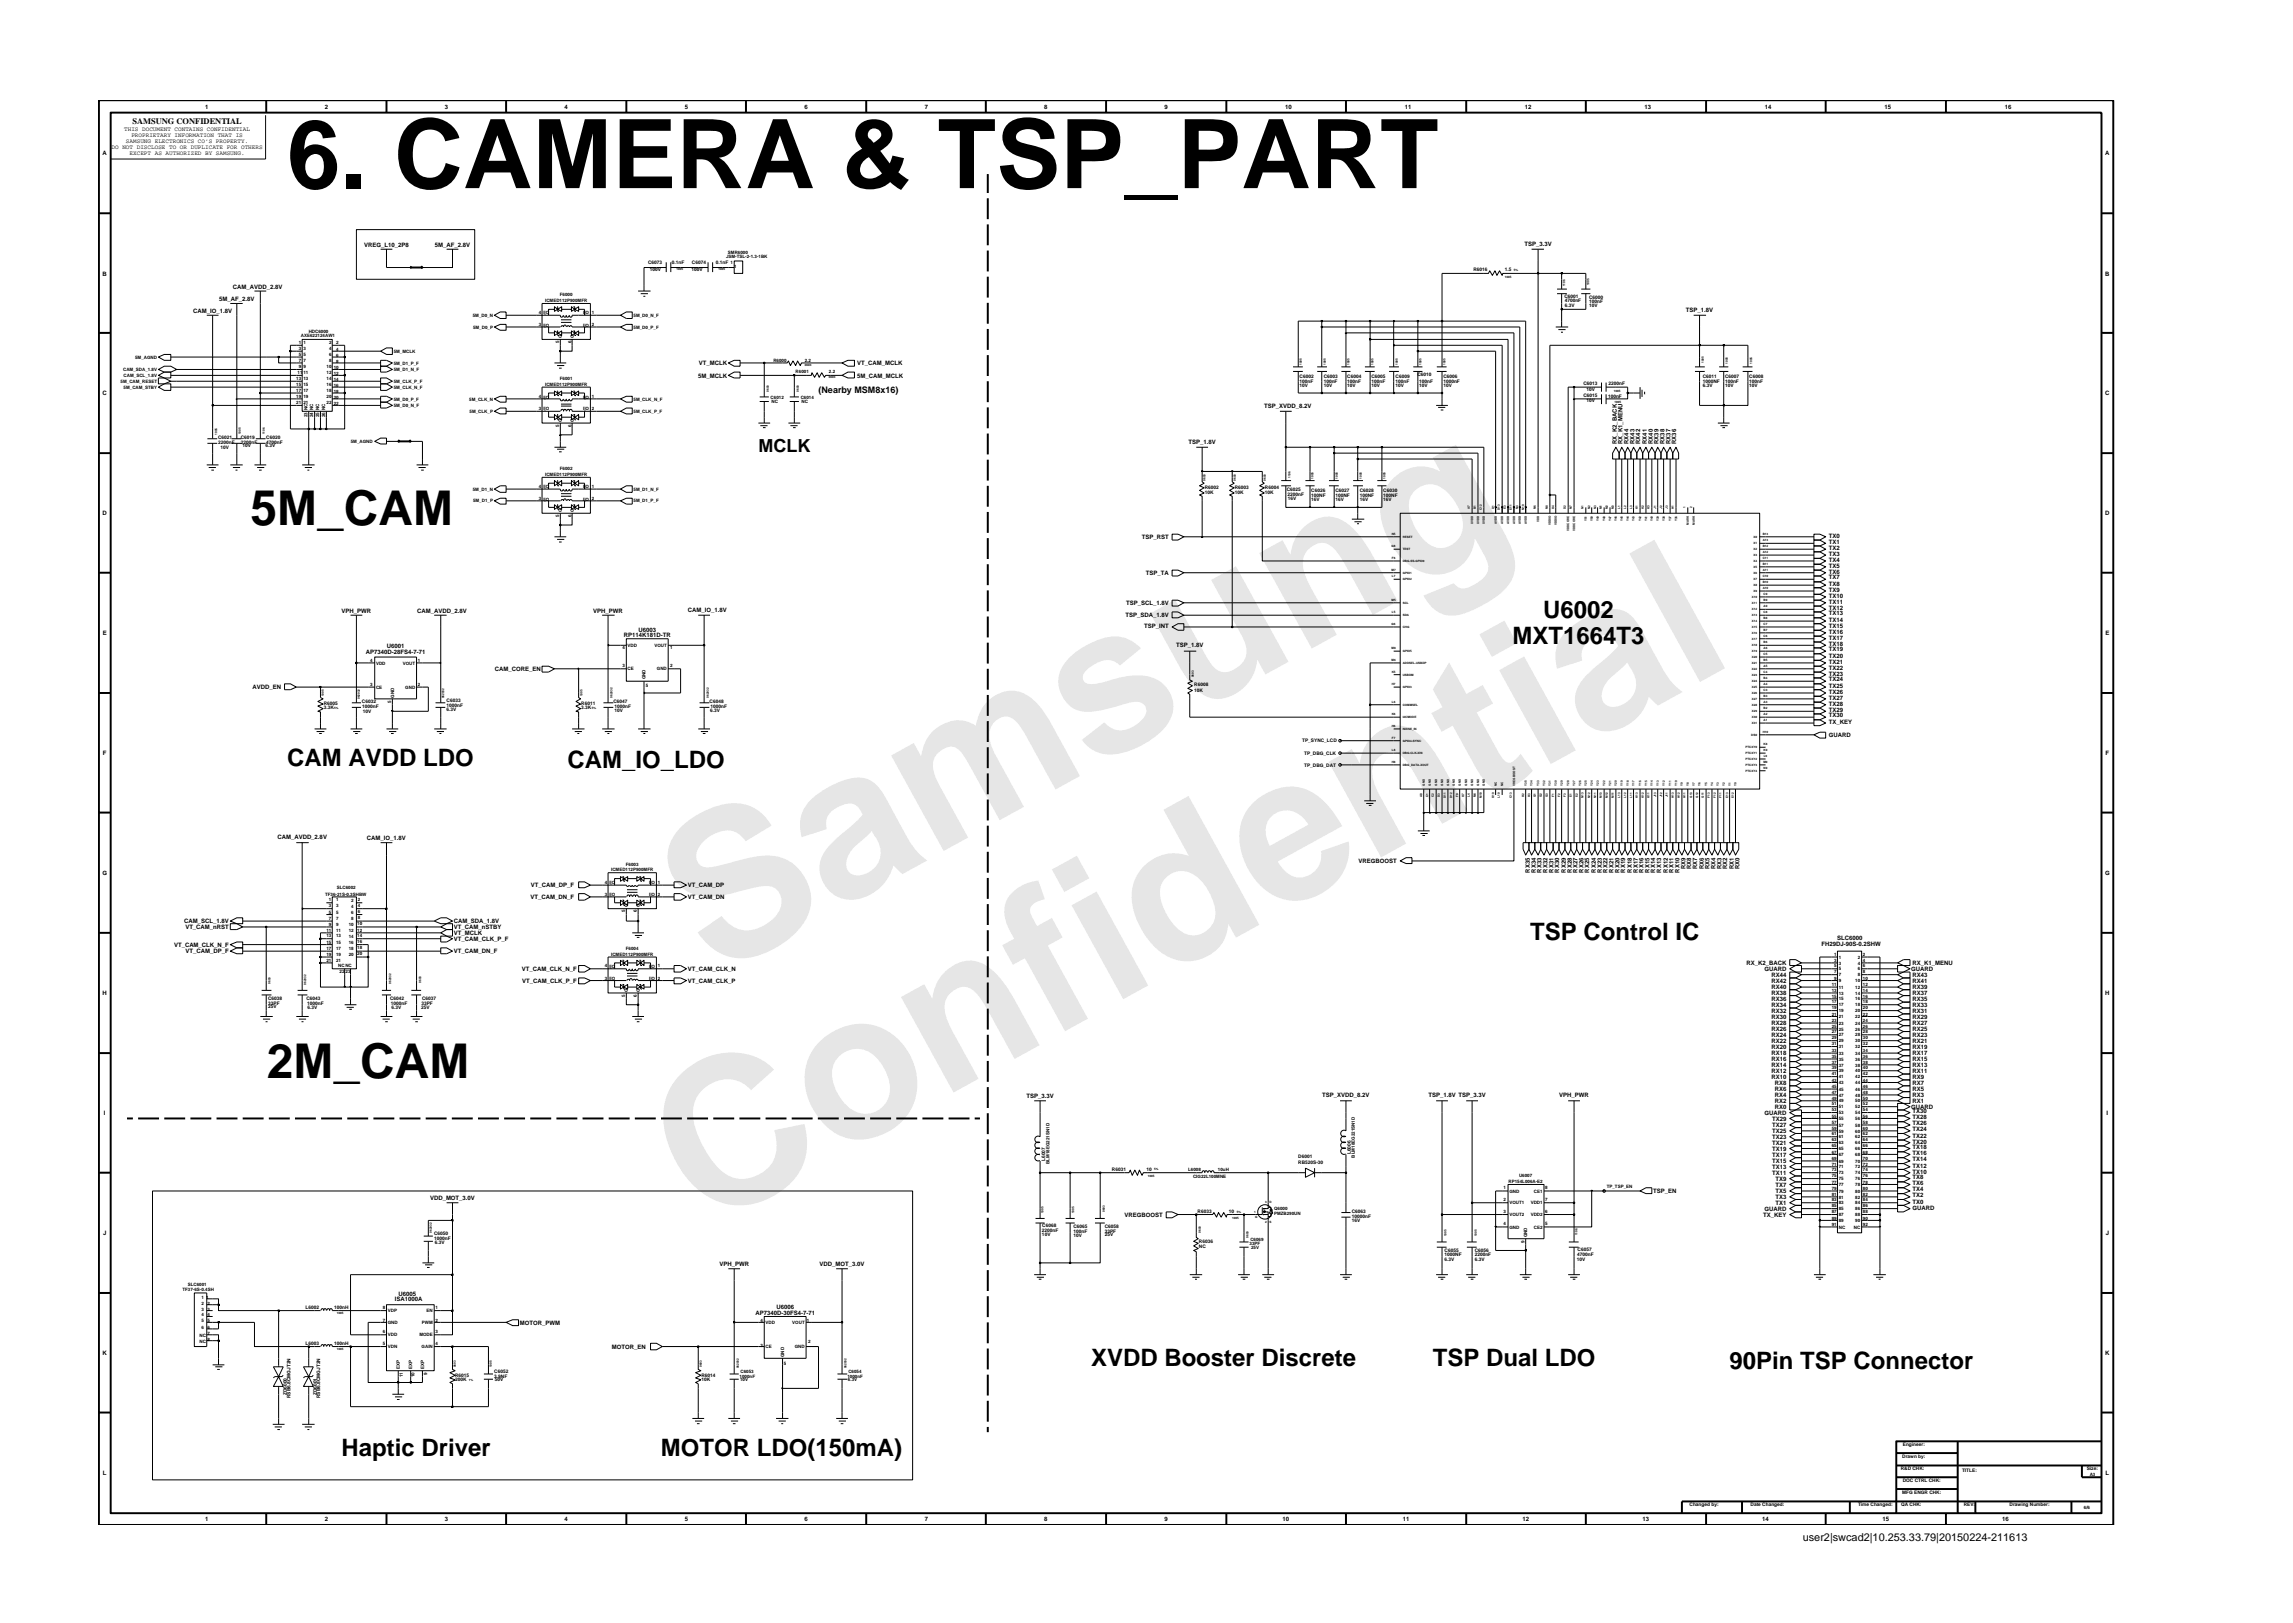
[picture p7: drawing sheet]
<svg xmlns="http://www.w3.org/2000/svg" width="297mm" height="210mm" viewBox="0 0 297 210" stroke-linecap="round" stroke-linejoin="round" font-family="sans-serif">
<defs><g id="words">
<g font-size="26.5" fill="#e6e6e6">
<text x="92.4" y="126.7" transform="rotate(-29 92.4 126.7)">Samsung</text>
<text x="91.1" y="159.4" transform="rotate(-29 91.1 159.4)">Confidential</text>
</g>
<text font-size="12.4" x="37.2" y="24.4">6. CAMERA &amp; TSP_PART</text>
<g font-size="6.2">
<text x="32.5" y="68">5M_CAM</text>
<text x="34.6" y="139.6">2M_CAM</text>
</g>
<g font-size="3.1">
<text x="196" y="83.4">MXT1664T3</text>
<text x="199.9" y="80.1">U6002</text>
<text x="37.2" y="99.3">CAM AVDD LDO</text>
<text x="73.5" y="99.5">CAM_IO_LDO</text>
<text x="198.2" y="121.8">TSP Control IC</text>
<text x="141.3" y="177">XVDD Booster Discrete</text>
<text x="185.6" y="177">TSP Dual LDO</text>
<text x="224.1" y="177.3">90Pin TSP Connector</text>
<text x="44.2" y="188.7">Haptic Driver</text>
<text x="85.6" y="188.7">MOTOR LDO(150mA)</text>
</g>
<text font-size="2.3" x="98.2" y="58.5">MCLK</text>
<text font-size="1.4" x="233.5" y="199.7">user2|swcad2|10.253.33.79|20150224-211613</text>
<text font-size="1.2" x="106" y="50.9">(Nearby MSM8x16)</text>
<text font-size="1.1" x="17.2" y="16.1">SAMSUNG CONFIDENTIAL</text>
<g font-size=".8">
<text x="16.1" y="17">THIS DOCUMENT CONTAINS CONFIDENTIAL</text>
<text x="17" y="17.8">PROPRIETARY INFORMATION THAT IS</text>
<text x="26.6" y="14.1">1</text>
<text x="42.1" y="14.1">2</text>
<text x="57.6" y="14.1">3</text>
<text x="73.1" y="14.1">4</text>
<text x="88.7" y="14.1">5</text>
<text x="104.2" y="14.1">6</text>
<text x="119.8" y="14.1">7</text>
<text x="135.3" y="14.1">8</text>
<text x="150.9" y="14.1">9</text>
<text x="166.5" y="14.1">10</text>
<text x="182" y="14.1">11</text>
<text x="197.5" y="14.1">12</text>
<text x="213" y="14.1">13</text>
<text x="228.6" y="14.1">14</text>
<text x="244.1" y="14.1">15</text>
<text x="259.7" y="14.1">16</text>
<text x="13.3" y="20.1">A</text>
<text x="14.5" y="19.3">DO NOT DISCLOSE TO OR DUPLICATE FOR OTHERS</text>
<text x="16.3" y="18.5">SAMSUNG ELECTRONICS CO’S PROPERTY.</text>
<text x="16.8" y="20.1">EXCEPT AS AUTHORIZED BY SAMSUNG.</text>
<text x="272.7" y="20.1">A</text>
<text x="13.3" y="35.7">B</text>
<text x="47.2" y="32">VREG_L10_2P8</text>
<text x="56.3" y="32">5M_AF_2.8V</text>
<text x="197.5" y="31.8">TSP_3.3V</text>
<text x="272.7" y="35.7">B</text>
<text x="25" y="40.5">CAM_IO_1.8V</text>
<text x="28.4" y="39">5M_AF_2.8V</text>
<text x="30.2" y="37.4">CAM_AVDD_2.8V</text>
<text x="218.4" y="40.4">TSP_1.8V</text>
<text x="90.5" y="47.3">VT_MCLK</text>
<text x="111" y="47.3">VT_CAM_MCLK</text>
<text x="13.3" y="51.2">C</text>
<text x="90.4" y="48.9">5M_MCLK</text>
<text x="111" y="48.9">5M_CAM_MCLK</text>
<text x="163.8" y="52.8">TSP_XVDD_8.2V</text>
<text x="272.7" y="51.2">C</text>
<text x="154" y="57.5">TSP_1.8V</text>
<text x="209.4" y="57.5" transform="rotate(-90 209.4 57.5)">RX_K2_BACK</text>
<text x="210.2" y="57.5" transform="rotate(-90 210.2 57.5)">RX_K1_MENU</text>
<text x="211" y="57.5" transform="rotate(-90 211 57.5)">RX44</text>
<text x="211.7" y="57.5" transform="rotate(-90 211.7 57.5)">RX43</text>
<text x="212.5" y="57.5" transform="rotate(-90 212.5 57.5)">RX42</text>
<text x="213.3" y="57.5" transform="rotate(-90 213.3 57.5)">RX41</text>
<text x="214.1" y="57.5" transform="rotate(-90 214.1 57.5)">RX40</text>
<text x="214.9" y="57.5" transform="rotate(-90 214.9 57.5)">RX39</text>
<text x="215.6" y="57.5" transform="rotate(-90 215.6 57.5)">RX38</text>
<text x="216.4" y="57.5" transform="rotate(-90 216.4 57.5)">RX37</text>
<text x="217.1" y="57.5" transform="rotate(-90 217.1 57.5)">RX36</text>
<text x="13.3" y="66.8">D</text>
<text x="147.9" y="69.8">TSP_RST</text>
<text x="236.9" y="69.7">TX0</text>
<text x="236.9" y="71.3">TX2</text>
<text x="236.9" y="70.4">TX1</text>
<text x="272.7" y="66.8">D</text>
<text x="148.4" y="74.5">TSP_TA</text>
<text x="236.9" y="75.9">TX8</text>
<text x="236.9" y="77.4">TX10</text>
<text x="236.9" y="72">TX3</text>
<text x="236.9" y="73.5">TX5</text>
<text x="236.9" y="72.8">TX4</text>
<text x="236.9" y="75.1">TX7</text>
<text x="236.9" y="74.3">TX6</text>
<text x="236.9" y="76.7">TX9</text>
<text x="13.3" y="82.3">E</text>
<text x="44.3" y="79.4">VPH_PWR</text>
<text x="50.1" y="83.9">U6001</text>
<text x="54" y="79.4">CAM_AVDD_2.8V</text>
<text x="76.8" y="79.4">VPH_PWR</text>
<text x="80.8" y="82.6">RP114K181D-TR</text>
<text x="82.7" y="81.8">U6003</text>
<text x="89.1" y="79.2">CAM_IO_1.8V</text>
<text x="145.8" y="80">TSP_SDA_1.8V</text>
<text x="145.9" y="78.4">TSP_SCL_1.8V</text>
<text x="148.2" y="81.3">TSP_INT</text>
<text x="152.4" y="83.9">TSP_1.8V</text>
<text x="236.9" y="78.2">TX11</text>
<text x="236.9" y="79.7">TX13</text>
<text x="236.9" y="79">TX12</text>
<text x="236.9" y="81.3">TX15</text>
<text x="236.9" y="80.6">TX14</text>
<text x="236.9" y="82.9">TX17</text>
<text x="236.9" y="82.1">TX16</text>
<text x="236.9" y="83.6">TX18</text>
<text x="272.7" y="82.3">E</text>
<text x="32.7" y="89.3">AVDD_EN</text>
<text x="47.4" y="84.7">AP7340D-28FS4-7-71</text>
<text x="64.1" y="86.9">CAM_CORE_EN</text>
<text x="236.9" y="86">TX21</text>
<text x="236.9" y="85.2">TX20</text>
<text x="236.9" y="87.5">TX23</text>
<text x="236.9" y="86.8">TX22</text>
<text x="236.9" y="89.1">TX25</text>
<text x="236.9" y="88.3">TX24</text>
<text x="236.9" y="89.9">TX26</text>
<text x="236.9" y="84.4">TX19</text>
<text x="236.9" y="90.7">TX27</text>
<text x="236.9" y="91.4">TX28</text>
<text x="236.9" y="92.9">TX30</text>
<text x="236.9" y="92.2">TX29</text>
<text x="236.9" y="95.5">GUARD</text>
<text x="236.9" y="93.8">TX_KEY</text>
<text x="13.3" y="97.8">F</text>
<text x="272.8" y="97.8">F</text>
<text x="13.3" y="113.3">G</text>
<text x="35.9" y="108.7">CAM_AVDD_2.8V</text>
<text x="47.5" y="108.9">CAM_IO_1.8V</text>
<text x="176" y="111.8">VREGBOOST</text>
<text x="198.2" y="113.1" transform="rotate(-90 198.2 113.1)">RX35</text>
<text x="198.9" y="113.1" transform="rotate(-90 198.9 113.1)">RX34</text>
<text x="199.7" y="113.1" transform="rotate(-90 199.7 113.1)">RX33</text>
<text x="200.5" y="113.1" transform="rotate(-90 200.5 113.1)">RX32</text>
<text x="201.2" y="113.1" transform="rotate(-90 201.2 113.1)">RX31</text>
<text x="202" y="113.1" transform="rotate(-90 202 113.1)">RX30</text>
<text x="202.8" y="113.1" transform="rotate(-90 202.8 113.1)">RX29</text>
<text x="203.6" y="113.1" transform="rotate(-90 203.6 113.1)">RX28</text>
<text x="204.4" y="113.1" transform="rotate(-90 204.4 113.1)">RX27</text>
<text x="205.1" y="113.1" transform="rotate(-90 205.1 113.1)">RX26</text>
<text x="205.9" y="113.1" transform="rotate(-90 205.9 113.1)">RX25</text>
<text x="206.7" y="113.1" transform="rotate(-90 206.7 113.1)">RX24</text>
<text x="207.5" y="113.1" transform="rotate(-90 207.5 113.1)">RX23</text>
<text x="208.3" y="113.1" transform="rotate(-90 208.3 113.1)">RX22</text>
<text x="209" y="113.1" transform="rotate(-90 209 113.1)">RX21</text>
<text x="209.8" y="113.1" transform="rotate(-90 209.8 113.1)">RX20</text>
<text x="210.5" y="113.1" transform="rotate(-90 210.5 113.1)">RX19</text>
<text x="211.4" y="113.1" transform="rotate(-90 211.4 113.1)">RX18</text>
<text x="212.1" y="113.1" transform="rotate(-90 212.1 113.1)">RX17</text>
<text x="212.9" y="113.1" transform="rotate(-90 212.9 113.1)">RX16</text>
<text x="213.7" y="113.1" transform="rotate(-90 213.7 113.1)">RX15</text>
<text x="214.4" y="113.1" transform="rotate(-90 214.4 113.1)">RX14</text>
<text x="215.2" y="113.1" transform="rotate(-90 215.2 113.1)">RX13</text>
<text x="216" y="113.1" transform="rotate(-90 216 113.1)">RX12</text>
<text x="216.8" y="113.1" transform="rotate(-90 216.8 113.1)">RX11</text>
<text x="217.6" y="113.1" transform="rotate(-90 217.6 113.1)">RX10</text>
<text x="218.3" y="112.6" transform="rotate(-90 218.3 112.6)">RX9</text>
<text x="219.1" y="112.6" transform="rotate(-90 219.1 112.6)">RX8</text>
<text x="219.9" y="112.6" transform="rotate(-90 219.9 112.6)">RX7</text>
<text x="220.7" y="112.6" transform="rotate(-90 220.7 112.6)">RX6</text>
<text x="221.5" y="112.6" transform="rotate(-90 221.5 112.6)">RX5</text>
<text x="222.2" y="112.6" transform="rotate(-90 222.2 112.6)">RX4</text>
<text x="223" y="112.6" transform="rotate(-90 223 112.6)">RX3</text>
<text x="223.7" y="112.6" transform="rotate(-90 223.7 112.6)">RX2</text>
<text x="224.6" y="112.6" transform="rotate(-90 224.6 112.6)">RX1</text>
<text x="225.4" y="112.6" transform="rotate(-90 225.4 112.6)">RX0</text>
<text x="272.7" y="113.3">G</text>
<text x="23.9" y="119.6">CAM_SCL_1.8V</text>
<text x="58.8" y="119.6">CAM_SDA_1.8V</text>
<text x="68.7" y="116.5">VT_CAM_DN_F</text>
<text x="68.8" y="115">VT_CAM_DP_F</text>
<text x="89.1" y="116.5">VT_CAM_DN</text>
<text x="89.1" y="115">VT_CAM_DP</text>
<text x="22.5" y="122.7">VT_CAM_CLK_N_F</text>
<text x="24" y="120.4">VT_CAM_nRST</text>
<text x="24.1" y="123.5">VT_CAM_DP_F</text>
<text x="58.8" y="120.4">VT_CAM_nSTBY</text>
<text x="58.8" y="121.1">VT_MCLK</text>
<text x="58.8" y="123.5">VT_CAM_DN_F</text>
<text x="58.8" y="121.9">VT_CAM_CLK_P_F</text>
<text x="67.6" y="125.8">VT_CAM_CLK_N_F</text>
<text x="89.1" y="125.8">VT_CAM_CLK_N</text>
<text x="226.2" y="125">RX_K2_BACK</text>
<text x="228.6" y="125.8">GUARD</text>
<text x="236" y="122.6">FH29DJ-90S-0.2SHW</text>
<text x="238" y="121.8">SLC6000</text>
<text x="247.6" y="125.8">GUARD</text>
<text x="247.8" y="125">RX_K1_MENU</text>
<text x="13.3" y="128.9">H</text>
<text x="67.6" y="127.3">VT_CAM_CLK_P_F</text>
<text x="89.1" y="127.3">VT_CAM_CLK_P</text>
<text x="229.5" y="126.5">RX44</text>
<text x="229.5" y="128.2">RX40</text>
<text x="229.5" y="127.3">RX42</text>
<text x="229.5" y="128.9">RX38</text>
<text x="229.5" y="129.7">RX36</text>
<text x="229.5" y="130.4">RX34</text>
<text x="229.5" y="131.2">RX32</text>
<text x="229.5" y="132">RX30</text>
<text x="247.8" y="132">RX29</text>
<text x="247.8" y="127.3">RX41</text>
<text x="247.8" y="128.2">RX39</text>
<text x="247.8" y="126.5">RX43</text>
<text x="247.8" y="128.9">RX37</text>
<text x="247.8" y="129.7">RX35</text>
<text x="247.8" y="130.4">RX33</text>
<text x="247.8" y="131.2">RX31</text>
<text x="272.7" y="128.9">H</text>
<text x="229.5" y="136.7">RX18</text>
<text x="229.5" y="137.5">RX16</text>
<text x="229.5" y="135.1">RX22</text>
<text x="229.5" y="135.9">RX20</text>
<text x="229.5" y="133.6">RX26</text>
<text x="229.5" y="134.3">RX24</text>
<text x="229.5" y="132.8">RX28</text>
<text x="247.8" y="133.6">RX25</text>
<text x="247.8" y="135.1">RX21</text>
<text x="247.8" y="136.7">RX17</text>
<text x="247.8" y="132.8">RX27</text>
<text x="247.8" y="134.3">RX23</text>
<text x="247.8" y="135.9">RX19</text>
<text x="247.8" y="137.5">RX15</text>
<text x="133" y="142.3">TSP_3.3V</text>
<text x="171.3" y="142.1">TSP_XVDD_8.2V</text>
<text x="185" y="142.1">TSP_1.8V TSP_3.3V</text>
<text x="202" y="142.1">VPH_PWR</text>
<text x="229.5" y="139.8">RX10</text>
<text x="229.5" y="138.2">RX14</text>
<text x="229.5" y="139">RX12</text>
<text x="229.9" y="142.9">RX2</text>
<text x="229.9" y="143.7">RX0</text>
<text x="229.9" y="141.4">RX6</text>
<text x="229.9" y="142.1">RX4</text>
<text x="229.9" y="140.5">RX8</text>
<text x="247.6" y="143.7">GUARD</text>
<text x="247.8" y="138.2">RX13</text>
<text x="247.8" y="139.8">RX9</text>
<text x="247.8" y="141.4">RX5</text>
<text x="247.8" y="139">RX11</text>
<text x="247.8" y="140.5">RX7</text>
<text x="247.8" y="142.1">RX3</text>
<text x="247.8" y="142.9">RX1</text>
<text x="13.5" y="144.4">I</text>
<text x="228.6" y="144.4">GUARD</text>
<text x="229.6" y="145.2">TX29</text>
<text x="229.6" y="146">TX27</text>
<text x="229.6" y="148.3">TX21</text>
<text x="229.6" y="147.5">TX23</text>
<text x="229.6" y="146.8">TX25</text>
<text x="229.6" y="149.1">TX19</text>
<text x="229.6" y="149.8">TX17</text>
<text x="247.8" y="144.2">TX30</text>
<text x="247.8" y="145">TX28</text>
<text x="247.8" y="145.8">TX26</text>
<text x="247.8" y="149.7">TX16</text>
<text x="247.8" y="148.1">TX20</text>
<text x="247.8" y="148.9">TX18</text>
<text x="247.8" y="147.4">TX22</text>
<text x="247.8" y="146.5">TX24</text>
<text x="272.9" y="144.4">I</text>
<text x="55.7" y="155.5">VDD_MOT_3.0V</text>
<text x="214.2" y="154.6">TSP_EN</text>
<text x="229.6" y="150.7">TX15</text>
<text x="229.6" y="151.4">TX13</text>
<text x="229.6" y="152.2">TX11</text>
<text x="230" y="153">TX9</text>
<text x="230" y="153.7">TX7</text>
<text x="230" y="154.6">TX5</text>
<text x="230" y="155.3">TX3</text>
<text x="247.8" y="150.4">TX14</text>
<text x="247.8" y="151.3">TX12</text>
<text x="247.8" y="154.3">TX4</text>
<text x="247.8" y="152.8">TX8</text>
<text x="247.8" y="153.6">TX6</text>
<text x="247.8" y="152">TX10</text>
<text x="247.8" y="155.1">TX2</text>
<text x="247.8" y="155.9">TX0</text>
<text x="13.4" y="160">J</text>
<text x="145.7" y="157.6">VREGBOOST</text>
<text x="228.4" y="157.6">TX_KEY</text>
<text x="228.6" y="156.9">GUARD</text>
<text x="230" y="156.1">TX1</text>
<text x="247.8" y="156.7">GUARD</text>
<text x="272.8" y="160">J</text>
<text x="51.6" y="167.8">U6005</text>
<text x="93.2" y="164.1">VPH_PWR</text>
<text x="106.2" y="164.1">VDD_MOT_3.0V</text>
<text x="51.2" y="168.6">ISA1000A</text>
<text x="67.3" y="171.6">MOTOR_PWM</text>
<text x="97.8" y="170.4">AP7340D-30FS4-7-71</text>
<text x="100.6" y="169.6">U6006</text>
<text x="13.3" y="175.5">K</text>
<text x="79.3" y="174.7">MOTOR_EN</text>
<text x="272.7" y="175.5">K</text>
<text x="13.3" y="191.1">L</text>
<text x="272.8" y="191.1">L</text>
<text x="26.6" y="197.1">1</text>
<text x="42.1" y="197.1">2</text>
<text x="57.6" y="197.1">3</text>
<text x="73.1" y="197.1">4</text>
<text x="88.7" y="197.1">5</text>
<text x="104.2" y="197.1">6</text>
<text x="119.8" y="197.1">7</text>
<text x="135.3" y="197.1">8</text>
<text x="150.9" y="197.1">9</text>
<text x="166.1" y="197.1">10</text>
<text x="181.7" y="197.1">11</text>
<text x="197.2" y="197.1">12</text>
<text x="212.8" y="197.1">13</text>
<text x="228.3" y="197.1">14</text>
<text x="243.9" y="197.1">15</text>
<text x="259.4" y="197.1">16</text>
</g>
<g font-size=".6">
<text x="84" y="34.3">C6073</text>
<text x="84.2" y="35.1">100V</text>
<text x="87.1" y="34.3">0.1nF</text>
<text x="89.6" y="35.1">100V</text>
<text x="89.6" y="34.3">C6074</text>
<text x="92.7" y="34.3">0.1nF 1</text>
<text x="94.1" y="33.5">JSM-TSL-2-1.3-1BK</text>
<text x="94.3" y="32.9">SMR6000</text>
<text x="95.1" y="34.7">1</text>
<text x="190.9" y="35.2">R6016</text>
<text x="194.9" y="35.2">1.5</text>
<text x="61.2" y="41">5M_D0_N</text>
<text x="69.8" y="40.7">4</text>
<text x="70.4" y="40.7">I|O</text>
<text x="70.6" y="39.1">ICMED112P900MFR</text>
<text x="72.5" y="38.3">F6000</text>
<text x="75.5" y="40.7">I|O</text>
<text x="76.7" y="40.7">1</text>
<text x="82.1" y="41">5M_D0_N_F</text>
<text x="202.7" y="38.6">C6001</text>
<text x="202.7" y="39.2">4700nF</text>
<text x="202.7" y="39.8">6.3V</text>
<text x="205.9" y="38.7">C6000</text>
<text x="205.9" y="39.3">100nF</text>
<text x="205.9" y="39.8">10V</text>
<text x="17.5" y="46.5">5M_AGND</text>
<text x="38.7" y="46.9">7</text>
<text x="38.7" y="47.7">9 9</text>
<text x="38.7" y="45.3">3</text>
<text x="38.7" y="46.1">5 5</text>
<text x="38.7" y="44.6">1 1</text>
<text x="39" y="43.7">AXE622124AW1</text>
<text x="39.3" y="46.9">7</text>
<text x="39.3" y="45.3">3</text>
<text x="40" y="43.1">HDC6000</text>
<text x="42.3" y="47.7">10</text>
<text x="42.6" y="46.1">6</text>
<text x="42.6" y="46.9">8</text>
<text x="42.6" y="44.6">2</text>
<text x="42.6" y="45.3">4</text>
<text x="43.2" y="47.9">10</text>
<text x="43.6" y="46.3">6</text>
<text x="43.6" y="47">8</text>
<text x="43.6" y="44.6">2</text>
<text x="43.6" y="45.5">4</text>
<text x="51" y="45.7">5M_MCLK</text>
<text x="51" y="47.2">5M_D1_P_F</text>
<text x="61.3" y="42.6">5M_D0_P</text>
<text x="69.8" y="42.2">3</text>
<text x="70.4" y="42.3">I|O</text>
<text x="72.4" y="44.5" transform="rotate(-90 72.4 44.5)">5</text>
<text x="72.8" y="43.8" transform="rotate(-90 72.8 43.8)">G</text>
<text x="74" y="44.5" transform="rotate(-90 74 44.5)">6</text>
<text x="74.3" y="43.8" transform="rotate(-90 74.3 43.8)">G</text>
<text x="75.5" y="42.3">I|O</text>
<text x="76.7" y="42.2">2</text>
<text x="82.1" y="42.6">5M_D0_P_F</text>
<text x="100.2" y="46.8">R6000</text>
<text x="104.3" y="46.8">2.2</text>
<text x="15.6" y="49.6">5M_CAM_RESET</text>
<text x="15.9" y="48.1">CAM_SDA_1.8V</text>
<text x="16" y="48.8">CAM_SCL_1.8V</text>
<text x="16" y="50.4">5M_CAM_STBY</text>
<text x="38.4" y="51.6">19</text>
<text x="38.4" y="52.4">21 21</text>
<text x="38.4" y="49.2">13 13</text>
<text x="38.4" y="50">15</text>
<text x="38.4" y="50.7">17 17</text>
<text x="38.6" y="48.5">11</text>
<text x="39.3" y="51.6">19</text>
<text x="39.3" y="48.5">11</text>
<text x="39.3" y="50">15</text>
<text x="39.8" y="53.1" transform="rotate(-90 39.8 53.1)">NC</text>
<text x="41.3" y="53.1" transform="rotate(-90 41.3 53.1)">NC</text>
<text x="42.3" y="51.6">20</text>
<text x="42.3" y="52.4">22</text>
<text x="42.3" y="48.5">12</text>
<text x="42.3" y="49.2">14</text>
<text x="42.3" y="50">16</text>
<text x="42.3" y="50.7">18</text>
<text x="43.2" y="51.7">20</text>
<text x="43.2" y="52.5">22</text>
<text x="43.2" y="48.6">12</text>
<text x="43.2" y="49.4">14</text>
<text x="43.2" y="50.2">16</text>
<text x="43.2" y="50.9">18</text>
<text x="51" y="48.1">5M_D1_N_F</text>
<text x="51" y="52.7">5M_D0_N_F</text>
<text x="51" y="49.6">5M_CLK_P_F</text>
<text x="51" y="51.9">5M_D0_P_F</text>
<text x="51" y="50.4">5M_CLK_N_F</text>
<text x="60.8" y="51.9">5M_CLK_N</text>
<text x="60.8" y="53.5">5M_CLK_P</text>
<text x="69.8" y="53.1">3</text>
<text x="69.8" y="51.6">4</text>
<text x="70.4" y="53.2">I|O</text>
<text x="70.4" y="51.6">I|O</text>
<text x="70.6" y="50">ICMED112P900MFR</text>
<text x="72.5" y="49.2">F6001</text>
<text x="75.5" y="51.6">I|O</text>
<text x="75.5" y="53.2">I|O</text>
<text x="76.7" y="51.6">1</text>
<text x="76.7" y="53.1">2</text>
<text x="82.1" y="53.5">5M_CLK_P_F</text>
<text x="82.1" y="51.9">5M_CLK_N_F</text>
<text x="99.8" y="51.7">C6012</text>
<text x="99.9" y="52.3">NC</text>
<text x="103.1" y="48.4">R6001</text>
<text x="103.7" y="51.7">C6014</text>
<text x="103.8" y="52.3">NC</text>
<text x="107.4" y="48.4">2.2</text>
<text x="168.3" y="49">C6002</text>
<text x="168.3" y="50.2">10V</text>
<text x="168.3" y="49.6">100nF</text>
<text x="171.5" y="49">C6003</text>
<text x="171.5" y="49.6">100nF</text>
<text x="171.5" y="50.2">10V</text>
<text x="174.5" y="50.2">10V</text>
<text x="174.5" y="49.6">100nF</text>
<text x="174.5" y="49">C6004</text>
<text x="177.7" y="50.2">10V</text>
<text x="177.7" y="49.6">100nF</text>
<text x="177.7" y="49">C6005</text>
<text x="180.8" y="50.2">10V</text>
<text x="180.8" y="49">C6009</text>
<text x="180.8" y="49.6">100nF</text>
<text x="183.6" y="48.7">C6010</text>
<text x="183.8" y="49.6">100nF</text>
<text x="183.8" y="50.2">10V</text>
<text x="187" y="49">C6006</text>
<text x="187" y="49.6">1000nF</text>
<text x="187" y="50.2">10V</text>
<text x="205.1" y="49.8">C6013</text>
<text x="205.1" y="51.4">C6015</text>
<text x="205.5" y="50.6">10V</text>
<text x="205.5" y="52.1">10V</text>
<text x="208.3" y="51.5">100nF</text>
<text x="208.4" y="49.8">2200nF</text>
<text x="220.6" y="49.6">1000NF</text>
<text x="220.6" y="50.2">6.3V</text>
<text x="220.6" y="49">C6011</text>
<text x="223.5" y="49.6">100nF</text>
<text x="223.5" y="50.2">10V</text>
<text x="223.5" y="49">C6007</text>
<text x="226.6" y="49">C6008</text>
<text x="226.6" y="49.6">100nF</text>
<text x="226.6" y="50.2">10V</text>
<text x="28.3" y="56.9">C6021</text>
<text x="28.3" y="57.5">2200nF</text>
<text x="28.6" y="58.1">10V</text>
<text x="31.2" y="57.5">2200nF</text>
<text x="31.2" y="56.9">C6019</text>
<text x="31.4" y="58">10V</text>
<text x="34.4" y="58">6.3V</text>
<text x="34.5" y="57.5">4700nF</text>
<text x="34.5" y="56.9">C6020</text>
<text x="39.8" y="54" transform="rotate(-90 39.8 54)">23</text>
<text x="40.6" y="54" transform="rotate(-90 40.6 54)">24 NC</text>
<text x="41.3" y="54" transform="rotate(-90 41.3 54)">25</text>
<text x="42.1" y="54" transform="rotate(-90 42.1 54)">26 NC</text>
<text x="45.4" y="57.4">5M_AGND</text>
<text x="72.4" y="55.3" transform="rotate(-90 72.4 55.3)">5</text>
<text x="72.8" y="54.6" transform="rotate(-90 72.8 54.6)">G</text>
<text x="74" y="55.3" transform="rotate(-90 74 55.3)">6</text>
<text x="74.3" y="54.6" transform="rotate(-90 74.3 54.6)">G</text>
<text x="61.2" y="63.6">5M_D1_N</text>
<text x="61.3" y="65.1">5M_D1_P</text>
<text x="69.8" y="64.8">3</text>
<text x="69.8" y="63.2">4</text>
<text x="70.4" y="64.8">I|O</text>
<text x="70.4" y="63.2">I|O</text>
<text x="70.6" y="61.7">ICMED112P900MFR</text>
<text x="72.5" y="60.9">F6002</text>
<text x="75.5" y="63.2">I|O</text>
<text x="75.5" y="64.8">I|O</text>
<text x="76.7" y="63.2">1</text>
<text x="76.7" y="64.8">2</text>
<text x="82.1" y="65.1">5M_D1_P_F</text>
<text x="82.1" y="63.6">5M_D1_N_F</text>
<text x="156.1" y="63.4">R6002</text>
<text x="156.1" y="64">10K</text>
<text x="160" y="63.4">R6003</text>
<text x="160" y="64">10K</text>
<text x="163.9" y="63.4">R6004</text>
<text x="163.9" y="64">10K</text>
<text x="166.7" y="63.6">C6025</text>
<text x="166.8" y="64.2">2200nF</text>
<text x="166.8" y="64.8">16V</text>
<text x="169.9" y="63.8">C6026</text>
<text x="169.9" y="64.4">100NF</text>
<text x="169.9" y="64.9">16V</text>
<text x="173" y="64.9">16V</text>
<text x="173" y="64.4">100NF</text>
<text x="173" y="63.8">C6027</text>
<text x="176.1" y="64.9">16V</text>
<text x="176.1" y="64.4">100NF</text>
<text x="176.1" y="63.8">C6028</text>
<text x="179.2" y="63.8">C6030</text>
<text x="179.2" y="64.4">100NF</text>
<text x="179.2" y="64.9">16V</text>
<text x="72.4" y="67" transform="rotate(-90 72.4 67)">5</text>
<text x="72.8" y="66.3" transform="rotate(-90 72.8 66.3)">G</text>
<text x="74" y="67" transform="rotate(-90 74 67)">6</text>
<text x="74.3" y="66.3" transform="rotate(-90 74.3 66.3)">G</text>
<text x="81.3" y="83.8">VDD</text>
<text x="84.8" y="83.8">VOUT</text>
<text x="48" y="88.8">3</text>
<text x="48" y="85.7">4</text>
<text x="48.7" y="89.2">CE</text>
<text x="48.7" y="86.1">VDD</text>
<text x="52.2" y="86.1">VOUT</text>
<text x="52.5" y="89.2">GND</text>
<text x="54.1" y="85.7">1</text>
<text x="54.1" y="88.8">2</text>
<text x="80.6" y="86.5">3</text>
<text x="80.6" y="84.1">4</text>
<text x="81.3" y="86.9">CE</text>
<text x="83.6" y="88" transform="rotate(-90 83.6 88)">GND</text>
<text x="83.7" y="89.1">5</text>
<text x="85.1" y="86.9">GND</text>
<text x="86.8" y="86.5">2</text>
<text x="86.8" y="84.1">1</text>
<text x="154.7" y="89.6">10K</text>
<text x="154.7" y="88.8">R6008</text>
<text x="41.9" y="91.9">3.3K</text>
<text x="41.9" y="91.3">R6005</text>
<text x="46.9" y="91.1">C6032</text>
<text x="46.9" y="91.7">1000nF</text>
<text x="47" y="92.3">10V</text>
<text x="50.7" y="91" transform="rotate(-90 50.7 91)">5</text>
<text x="51" y="90.4" transform="rotate(-90 51 90.4)">GND</text>
<text x="57.9" y="92.1">6.3V</text>
<text x="57.9" y="91.6">1000nF</text>
<text x="57.9" y="91">C6033</text>
<text x="75.3" y="91.3">R6011</text>
<text x="75.3" y="91.9">3.3K</text>
<text x="79.5" y="91.1">C6047</text>
<text x="79.6" y="91.7">1000nF</text>
<text x="79.6" y="92.2">10V</text>
<text x="91.9" y="91.1">C6048</text>
<text x="92" y="92.2">6.3V</text>
<text x="92" y="91.7">1000nF</text>
<text x="168.7" y="96.2">TP_SYNC_LCD</text>
<text x="168.9" y="99.3">TP_DBG_DAT</text>
<text x="168.9" y="97.8">TP_DBG_CLK</text>
<text x="79.2" y="112.9">ICMED112P900MFR</text>
<text x="81.1" y="112.1">F6003</text>
<text x="42.1" y="116">TF36-21S-0.3SHBW</text>
<text x="42.6" y="117.5">3</text>
<text x="42.6" y="118.4">5</text>
<text x="42.6" y="119.2">7</text>
<text x="42.6" y="119.9">9</text>
<text x="42.6" y="116.8">1</text>
<text x="43.5" y="117.5">3</text>
<text x="43.5" y="118.4">5</text>
<text x="43.5" y="119.2">7</text>
<text x="43.5" y="119.9">9</text>
<text x="43.5" y="116.8">1</text>
<text x="43.6" y="115.2">SLC6002</text>
<text x="45.2" y="119.9">10</text>
<text x="45.5" y="117.6">4</text>
<text x="45.5" y="118.4">6</text>
<text x="45.5" y="119.2">8</text>
<text x="45.5" y="116.9">2</text>
<text x="46.3" y="119.8">10</text>
<text x="46.4" y="117.5">4</text>
<text x="46.4" y="118.3">6</text>
<text x="46.4" y="119.1">8</text>
<text x="46.4" y="116.8">2</text>
<text x="78.4" y="116">3</text>
<text x="78.4" y="114.5">4</text>
<text x="78.9" y="116.1">I|O</text>
<text x="78.9" y="114.5">I|O</text>
<text x="81" y="118.2" transform="rotate(-90 81 118.2)">5</text>
<text x="81.4" y="117.5" transform="rotate(-90 81.4 117.5)">G</text>
<text x="82.5" y="118.2" transform="rotate(-90 82.5 118.2)">6</text>
<text x="82.9" y="117.5" transform="rotate(-90 82.9 117.5)">G</text>
<text x="84.1" y="114.5">I|O</text>
<text x="84.1" y="116.1">I|O</text>
<text x="85.2" y="114.5">1</text>
<text x="85.2" y="116">2</text>
<text x="42.3" y="124.6">21</text>
<text x="42.3" y="122.3">15</text>
<text x="42.3" y="123">17</text>
<text x="42.3" y="123.8">19</text>
<text x="42.3" y="121.4">13</text>
<text x="42.3" y="120.7">11</text>
<text x="43.5" y="124.6">21</text>
<text x="43.5" y="122.3">15</text>
<text x="43.5" y="123">17</text>
<text x="43.5" y="123.8">19</text>
<text x="43.5" y="121.4">13</text>
<text x="43.5" y="120.7">11</text>
<text x="43.8" y="125.3">NCNC</text>
<text x="45.2" y="121.5">14</text>
<text x="45.2" y="122.3">16</text>
<text x="45.2" y="123.1">18</text>
<text x="45.2" y="123.8">20</text>
<text x="45.2" y="120.8">12</text>
<text x="46.3" y="121.4">14</text>
<text x="46.3" y="122.2">16</text>
<text x="46.3" y="123">18</text>
<text x="46.3" y="123.7">20</text>
<text x="46.3" y="120.7">12</text>
<text x="78.4" y="125.3">4</text>
<text x="78.9" y="125.4">I|O</text>
<text x="79.2" y="123.8">ICMED112P900MFR</text>
<text x="81.1" y="123">F6004</text>
<text x="84.1" y="125.4">I|O</text>
<text x="85.2" y="125.3">1</text>
<text x="237.6" y="123.8">1</text>
<text x="237.6" y="125.3">5</text>
<text x="237.6" y="124.6">3</text>
<text x="238.2" y="124.2">1</text>
<text x="238.2" y="125.7">5</text>
<text x="238.2" y="125">3</text>
<text x="240.7" y="125">4</text>
<text x="240.7" y="125.7">6</text>
<text x="240.7" y="124.2">2</text>
<text x="241.3" y="124.6">4</text>
<text x="241.3" y="125.3">6</text>
<text x="241.3" y="123.8">2</text>
<text x="34.7" y="130.6">25V</text>
<text x="34.7" y="130.2">33PF</text>
<text x="34.7" y="129.6">C6038</text>
<text x="39.7" y="129.6">C6043</text>
<text x="39.8" y="130.2">1000nF</text>
<text x="39.8" y="130.8">6.3V</text>
<text x="44" y="126.1">22 23</text>
<text x="50.5" y="129.6">C6042</text>
<text x="50.6" y="130.2">1000nF</text>
<text x="50.7" y="130.8">6.3V</text>
<text x="54.5" y="130.8">25V</text>
<text x="54.6" y="130.2">33PF</text>
<text x="54.7" y="129.6">C6037</text>
<text x="78.4" y="126.9">3</text>
<text x="78.9" y="127">I|O</text>
<text x="81" y="129.1" transform="rotate(-90 81 129.1)">5</text>
<text x="81.4" y="128.5" transform="rotate(-90 81.4 128.5)">G</text>
<text x="82.5" y="129.1" transform="rotate(-90 82.5 129.1)">6</text>
<text x="82.9" y="128.5" transform="rotate(-90 82.9 128.5)">G</text>
<text x="84.1" y="127">I|O</text>
<text x="85.2" y="126.9">2</text>
<text x="237.3" y="130.8">19</text>
<text x="237.3" y="131.6">21</text>
<text x="237.3" y="127.7">11</text>
<text x="237.3" y="128.5">13</text>
<text x="237.3" y="129.2">15</text>
<text x="237.3" y="130">17</text>
<text x="237.6" y="126.9">9</text>
<text x="237.6" y="126.1">7</text>
<text x="238.2" y="127.2">9</text>
<text x="238.2" y="131.1">19</text>
<text x="238.2" y="126.5">7</text>
<text x="238.2" y="131.9">21</text>
<text x="238.2" y="128.1">11</text>
<text x="238.2" y="128.8">13</text>
<text x="238.2" y="129.6">15</text>
<text x="238.2" y="130.4">17</text>
<text x="240.3" y="130.4">18</text>
<text x="240.3" y="131.9">22</text>
<text x="240.3" y="128.8">14</text>
<text x="240.3" y="131.1">20</text>
<text x="240.3" y="127.2">10</text>
<text x="240.3" y="128.1">12</text>
<text x="240.3" y="129.6">16</text>
<text x="240.7" y="126.5">8</text>
<text x="241.3" y="130">18</text>
<text x="241.3" y="127.7">12</text>
<text x="241.3" y="129.2">16</text>
<text x="241.3" y="126.1">8</text>
<text x="241.3" y="130.8">20</text>
<text x="241.3" y="131.6">22</text>
<text x="241.3" y="126.9">10</text>
<text x="241.3" y="128.5">14</text>
<text x="237.3" y="136.3">33</text>
<text x="237.3" y="137">35</text>
<text x="237.3" y="137.8">37</text>
<text x="237.3" y="133.9">27</text>
<text x="237.3" y="134.6">29</text>
<text x="237.3" y="135.4">31</text>
<text x="237.3" y="132.4">23</text>
<text x="237.3" y="133.1">25</text>
<text x="238.2" y="136.6">33</text>
<text x="238.2" y="137.4">35</text>
<text x="238.2" y="134.3">27</text>
<text x="238.2" y="135">29</text>
<text x="238.2" y="135.8">31</text>
<text x="238.2" y="132.7">23</text>
<text x="238.2" y="133.5">25</text>
<text x="240.3" y="136.6">34</text>
<text x="240.3" y="137.4">36</text>
<text x="240.3" y="133.5">26</text>
<text x="240.3" y="134.3">28</text>
<text x="240.3" y="135">30</text>
<text x="240.3" y="135.8">32</text>
<text x="240.3" y="132.7">24</text>
<text x="241.3" y="137">36</text>
<text x="241.3" y="133.9">28</text>
<text x="241.3" y="135.4">32</text>
<text x="241.3" y="136.3">34</text>
<text x="241.3" y="137.8">38</text>
<text x="241.3" y="133.1">26</text>
<text x="241.3" y="134.6">30</text>
<text x="241.3" y="132.4">24</text>
<text x="237.3" y="138.5">39</text>
<text x="237.3" y="142.4">49</text>
<text x="237.3" y="143.2">51</text>
<text x="237.3" y="144">53</text>
<text x="237.3" y="139.3">41</text>
<text x="237.3" y="140.2">43</text>
<text x="237.3" y="140.9">45</text>
<text x="237.3" y="141.7">47</text>
<text x="238.2" y="138.2">37</text>
<text x="238.2" y="138.9">39</text>
<text x="238.2" y="142.8">49</text>
<text x="238.2" y="143.6">51</text>
<text x="238.2" y="139.7">41</text>
<text x="238.2" y="140.4">43</text>
<text x="238.2" y="141.3">45</text>
<text x="238.2" y="142.1">47</text>
<text x="240.3" y="138.2">38</text>
<text x="240.3" y="139.7">42</text>
<text x="240.3" y="141.3">46</text>
<text x="240.3" y="142.8">50</text>
<text x="240.3" y="143.6">52</text>
<text x="240.3" y="138.9">40</text>
<text x="240.3" y="140.4">44</text>
<text x="240.3" y="142.1">48</text>
<text x="241.3" y="143.2">52</text>
<text x="241.3" y="140.2">44</text>
<text x="241.3" y="142.4">50</text>
<text x="241.3" y="138.5">40</text>
<text x="241.3" y="139.3">42</text>
<text x="241.3" y="140.9">46</text>
<text x="241.3" y="144">54</text>
<text x="241.3" y="141.7">48</text>
<text x="175" y="149.5" transform="rotate(-90 175 149.5)">L6006</text>
<text x="175.5" y="150" transform="rotate(-90 175.5 150)">BLM18EG221SN1D</text>
<text x="237.3" y="147.9">63</text>
<text x="237.3" y="148.6">65</text>
<text x="237.3" y="149.5">67</text>
<text x="237.3" y="144.8">55</text>
<text x="237.3" y="145.6">57</text>
<text x="237.3" y="146.3">59</text>
<text x="237.3" y="147.1">61</text>
<text x="238.2" y="144.3">53</text>
<text x="238.2" y="148.2">63</text>
<text x="238.2" y="149">65</text>
<text x="238.2" y="149.8">67</text>
<text x="238.2" y="145.1">55</text>
<text x="238.2" y="146">57</text>
<text x="238.2" y="146.7">59</text>
<text x="238.2" y="147.5">61</text>
<text x="240.3" y="149">66</text>
<text x="240.3" y="146">58</text>
<text x="240.3" y="147.5">62</text>
<text x="240.3" y="148.2">64</text>
<text x="240.3" y="149.8">68</text>
<text x="240.3" y="144.3">54</text>
<text x="240.3" y="145.1">56</text>
<text x="240.3" y="146.7">60</text>
<text x="241.3" y="147.9">64</text>
<text x="241.3" y="149.5">68</text>
<text x="241.3" y="144.8">56</text>
<text x="241.3" y="147.1">62</text>
<text x="241.3" y="148.6">66</text>
<text x="241.3" y="145.6">58</text>
<text x="241.3" y="146.3">60</text>
<text x="135.4" y="150.4" transform="rotate(-90 135.4 150.4)">L6007</text>
<text x="136" y="150.8" transform="rotate(-90 136 150.8)">BLM18EG221SN1D</text>
<text x="144" y="151.8">R6031</text>
<text x="148.5" y="151.8">10</text>
<text x="153.9" y="151.8">L6008</text>
<text x="154.5" y="152.6">CIG22L100MNE</text>
<text x="157.8" y="151.8">10uH</text>
<text x="168.2" y="150.1">D6001</text>
<text x="168.2" y="150.8">RB520S-30</text>
<text x="194.8" y="155.6">2</text>
<text x="194.8" y="154">1</text>
<text x="195.4" y="153.3">RP154L006A-E2</text>
<text x="195.5" y="154.5">GND</text>
<text x="196.8" y="152.5">U6007</text>
<text x="198.7" y="154.5">CE1</text>
<text x="200.2" y="155.6">7</text>
<text x="200.2" y="154">8</text>
<text x="208.1" y="153.9">TP_TSP_EN</text>
<text x="237.3" y="155.6">83</text>
<text x="237.3" y="153.4">77</text>
<text x="237.3" y="154.1">79</text>
<text x="237.3" y="154.9">81</text>
<text x="237.3" y="151">71</text>
<text x="237.3" y="151.8">73</text>
<text x="237.3" y="152.5">75</text>
<text x="237.3" y="150.2">69</text>
<text x="238.2" y="153.7">77</text>
<text x="238.2" y="154.5">79</text>
<text x="238.2" y="155.3">81</text>
<text x="238.2" y="151.4">71</text>
<text x="238.2" y="152.1">73</text>
<text x="238.2" y="152.9">75</text>
<text x="238.2" y="150.6">69</text>
<text x="240.3" y="153.7">78</text>
<text x="240.3" y="152.9">76</text>
<text x="240.3" y="155.3">82</text>
<text x="240.3" y="152.1">74</text>
<text x="240.3" y="150.6">70</text>
<text x="240.3" y="154.5">80</text>
<text x="240.3" y="151.4">72</text>
<text x="241.3" y="155.6">84</text>
<text x="241.3" y="152.5">76</text>
<text x="241.3" y="153.4">78</text>
<text x="241.3" y="151">72</text>
<text x="241.3" y="154.1">80</text>
<text x="241.3" y="154.9">82</text>
<text x="241.3" y="150.2">70</text>
<text x="241.3" y="151.8">74</text>
<text x="56.2" y="160">C6050</text>
<text x="56.2" y="160.6">1000nF</text>
<text x="56.3" y="161.1">6.3V</text>
<text x="135" y="159.6">2200nF</text>
<text x="135" y="160.2">10V</text>
<text x="135" y="159">C6068</text>
<text x="139.1" y="160.3">10V</text>
<text x="139.1" y="159.7">100nF</text>
<text x="139.1" y="159.1">C6065</text>
<text x="143.1" y="160.2">25V</text>
<text x="143.1" y="159.1">C6058</text>
<text x="143.1" y="159.7">33PF</text>
<text x="155.1" y="157.2">R6033</text>
<text x="155.3" y="161.1">R6036</text>
<text x="155.3" y="161.7">NC</text>
<text x="159.2" y="157.2">10</text>
<text x="161.9" y="161.3">33PF</text>
<text x="162" y="160.7">C6069</text>
<text x="162.1" y="161.8">25V</text>
<text x="165" y="157.3">PMZB290UN</text>
<text x="165" y="156.7">Q6000</text>
<text x="175.1" y="157.2">C6063</text>
<text x="175.1" y="157.8">10000nF</text>
<text x="175.1" y="158.4">16V</text>
<text x="194.8" y="157.2">3</text>
<text x="194.8" y="158.7">4</text>
<text x="195.5" y="156">VOUT1</text>
<text x="195.5" y="157.6">VOUT2</text>
<text x="195.5" y="159.2">GND</text>
<text x="197.5" y="161" transform="rotate(-90 197.5 161)">9</text>
<text x="197.9" y="160.3" transform="rotate(-90 197.9 160.3)">GND</text>
<text x="198.3" y="156">VDD1</text>
<text x="198.3" y="157.6">VDD2</text>
<text x="198.7" y="159.2">CE2</text>
<text x="200.2" y="157.2">6</text>
<text x="200.2" y="158.7">5</text>
<text x="237.3" y="158.8">91</text>
<text x="237.3" y="156.4">85</text>
<text x="237.3" y="157.2">87</text>
<text x="237.3" y="158">89</text>
<text x="238.2" y="159.2">NC</text>
<text x="238.2" y="156">83</text>
<text x="238.2" y="156.8">85</text>
<text x="238.2" y="157.6">87</text>
<text x="238.2" y="158.3">89</text>
<text x="240.1" y="159.2">NC</text>
<text x="240.3" y="156.8">86</text>
<text x="240.3" y="156">84</text>
<text x="240.3" y="157.6">88</text>
<text x="240.3" y="158.3">90</text>
<text x="241.3" y="157.2">88</text>
<text x="241.3" y="158.8">92</text>
<text x="241.3" y="156.4">86</text>
<text x="241.3" y="158">90</text>
<text x="23.6" y="167.2">TF37-6S-0.4SH</text>
<text x="24.3" y="166.7">SLC6001</text>
<text x="187.1" y="162.2">C6055</text>
<text x="187.1" y="162.8">1000NF</text>
<text x="187.1" y="163.4">6.3V</text>
<text x="191" y="163.4">6.3V</text>
<text x="191" y="162.8">2200nF</text>
<text x="191" y="162.2">C6056</text>
<text x="204.2" y="163.4">10V</text>
<text x="204.3" y="162.7">4700nF</text>
<text x="204.4" y="162.1">C6057</text>
<text x="25.9" y="173.2">NC</text>
<text x="26.1" y="171.3">5</text>
<text x="26.1" y="172.2">6</text>
<text x="26.1" y="168.3">1 1</text>
<text x="26.1" y="169">2</text>
<text x="26.1" y="169.8">3</text>
<text x="26.1" y="170.5">4</text>
<text x="26.9" y="172.9">7</text>
<text x="26.9" y="173.7">8</text>
<text x="26.9" y="171.3">5</text>
<text x="26.9" y="172.2">6</text>
<text x="26.9" y="169">2</text>
<text x="26.9" y="169.8">3</text>
<text x="26.9" y="170.5">4</text>
<text x="39.6" y="169.6">L6002</text>
<text x="43.3" y="169.6">100nH</text>
<text x="49.6" y="171.2">7</text>
<text x="49.6" y="172.7">6</text>
<text x="49.6" y="169.6">8</text>
<text x="50.2" y="171.5">GND</text>
<text x="50.2" y="173.1">VDD</text>
<text x="50.2" y="170">VDP</text>
<text x="54.3" y="173.1">MODE</text>
<text x="54.7" y="171.5">PWM</text>
<text x="55.3" y="170">EN</text>
<text x="56.4" y="172.7">3</text>
<text x="56.4" y="171.2">2</text>
<text x="56.4" y="169.6">1</text>
<text x="98.5" y="171.3">4</text>
<text x="99.2" y="171.5">VDD</text>
<text x="102.6" y="171.5">VOUT</text>
<text x="104.5" y="171.3">1</text>
<text x="25.9" y="174">NC</text>
<text x="39.6" y="174.3">L6003</text>
<text x="43.3" y="174.3">100nH</text>
<text x="49.6" y="174.3">5</text>
<text x="50.2" y="174.7">VDN</text>
<text x="51.8" y="177.4" transform="rotate(-90 51.8 177.4)">EXP</text>
<text x="52.2" y="178.4" transform="rotate(-90 52.2 178.4)">11</text>
<text x="53.4" y="177.4" transform="rotate(-90 53.4 177.4)">EXP</text>
<text x="53.7" y="178.4" transform="rotate(-90 53.7 178.4)">10</text>
<text x="54.6" y="174.7">GAIN</text>
<text x="54.9" y="177.4" transform="rotate(-90 54.9 177.4)">EXP</text>
<text x="55.3" y="178.1" transform="rotate(-90 55.3 178.1)">9</text>
<text x="56.4" y="174.3">4</text>
<text x="59" y="178.3">R6015</text>
<text x="59" y="178.9">200K</text>
<text x="64" y="177.9">C6052</text>
<text x="64" y="178.5">3.9NF</text>
<text x="64.1" y="179">50V</text>
<text x="90.9" y="178.9">10K</text>
<text x="90.9" y="178.3">R6014</text>
<text x="95.8" y="178.5">1000nF</text>
<text x="95.9" y="178.9">10V</text>
<text x="95.9" y="177.9">C6053</text>
<text x="98.5" y="174.4">3</text>
<text x="99.2" y="174.7">CE</text>
<text x="101.5" y="176.8">5</text>
<text x="101.6" y="175.8" transform="rotate(-90 101.6 175.8)">GND</text>
<text x="103" y="174.7">GND</text>
<text x="104.7" y="174">2</text>
<text x="109.8" y="178.5">1000nF</text>
<text x="109.8" y="178.9">6.3V</text>
<text x="109.9" y="177.9">C6054</text>
<text x="37.1" y="180.7" transform="rotate(-90 37.1 180.7)">ZD6000</text>
<text x="37.7" y="181.1" transform="rotate(-90 37.7 181.1)">RSB6.8CMGJT2N</text>
<text x="41" y="180.7" transform="rotate(-90 41 180.7)">ZD6001</text>
<text x="41.5" y="181.1" transform="rotate(-90 41.5 181.1)">RSB6.8CMGJT2N</text>
<text x="246.2" y="190.4">R&amp;D CHK:</text>
<text x="246.4" y="188.9">Drawn by:</text>
<text x="246.5" y="187.4">Engineer:</text>
<text x="254.2" y="190.7">TITLE:</text>
<text x="270.3" y="190.4">Size:</text>
<text x="270.7" y="191.2">A3</text>
<text x="218.9" y="195.1">Changed by:</text>
<text x="226.8" y="195.1">Date Changed:</text>
<text x="240.7" y="195.1">Time Changed:</text>
<text x="246.3" y="195.1">QA CHK:</text>
<text x="246.4" y="193.5">MFG ENGR CHK:</text>
<text x="246.5" y="192">DOC CTRL CHK:</text>
<text x="254.4" y="195.1">REV:</text>
<text x="260.3" y="195.1">Drawing Number:</text>
<text x="269.9" y="195.4">6/6</text>
</g>
<g font-size=".4">
<text x="87.6" y="35">1005</text>
<text x="93.1" y="35">1005</text>
<text x="196.1" y="35.2">5%</text>
<text x="194.9" y="36">1005</text>
<text x="202.7" y="37.1" transform="rotate(-90 202.7 37.1)">1106</text>
<text x="205.9" y="36.9" transform="rotate(-90 205.9 36.9)">1005</text>
<text x="104.3" y="47.4">0603</text>
<text x="168.6" y="47.3" transform="rotate(-90 168.6 47.3)">1005</text>
<text x="171.8" y="47.3" transform="rotate(-90 171.8 47.3)">1005</text>
<text x="174.8" y="47.3" transform="rotate(-90 174.8 47.3)">1005</text>
<text x="177.9" y="47.3" transform="rotate(-90 177.9 47.3)">1005</text>
<text x="181.1" y="47.3" transform="rotate(-90 181.1 47.3)">1005</text>
<text x="184.1" y="47.3" transform="rotate(-90 184.1 47.3)">1005</text>
<text x="187.3" y="47.3" transform="rotate(-90 187.3 47.3)">1005</text>
<text x="220.7" y="47" transform="rotate(-90 220.7 47)">1005</text>
<text x="223.8" y="47.1" transform="rotate(-90 223.8 47.1)">1005</text>
<text x="227" y="47.1" transform="rotate(-90 227 47.1)">1005</text>
<text x="99.6" y="50.7" transform="rotate(-90 99.6 50.7)">0603</text>
<text x="103.5" y="50.7" transform="rotate(-90 103.5 50.7)">0603</text>
<text x="107.4" y="49">0603</text>
<text x="209.1" y="50.7">1005</text>
<text x="209.2" y="52.2">1005</text>
<text x="28.1" y="56.3" transform="rotate(-90 28.1 56.3)">1005</text>
<text x="31.2" y="56.3" transform="rotate(-90 31.2 56.3)">1005</text>
<text x="34.3" y="56.3" transform="rotate(-90 34.3 56.3)">1106</text>
<text x="156.2" y="62.3" transform="rotate(-90 156.2 62.3)">0603</text>
<text x="160.1" y="62.3" transform="rotate(-90 160.1 62.3)">0603</text>
<text x="164" y="62.3" transform="rotate(-90 164 62.3)">0603</text>
<text x="167.2" y="61.9" transform="rotate(-90 167.2 61.9)">1106</text>
<text x="170.2" y="62" transform="rotate(-90 170.2 62)">1005</text>
<text x="173.3" y="62" transform="rotate(-90 173.3 62)">1005</text>
<text x="176.4" y="62" transform="rotate(-90 176.4 62)">1005</text>
<text x="179.5" y="62" transform="rotate(-90 179.5 62)">1005</text>
<text x="190.4" y="66" transform="rotate(-90 190.4 66)">A7</text>
<text x="191.2" y="66" transform="rotate(-90 191.2 66)">B1</text>
<text x="193.5" y="66" transform="rotate(-90 193.5 66)">D1</text>
<text x="195.1" y="66" transform="rotate(-90 195.1 66)">E3</text>
<text x="196.7" y="66" transform="rotate(-90 196.7 66)">N4</text>
<text x="199" y="66" transform="rotate(-90 199 66)">N6</text>
<text x="200.5" y="66" transform="rotate(-90 200.5 66)">N8</text>
<text x="201.3" y="66" transform="rotate(-90 201.3 66)">K4</text>
<text x="202.9" y="66" transform="rotate(-90 202.9 66)">D2</text>
<text x="203.6" y="66" transform="rotate(-90 203.6 66)">N7</text>
<text x="205.1" y="66" transform="rotate(-90 205.1 66)">N1</text>
<text x="206" y="66" transform="rotate(-90 206 66)">N2</text>
<text x="206.8" y="66" transform="rotate(-90 206.8 66)">N3</text>
<text x="207.5" y="66" transform="rotate(-90 207.5 66)">M1</text>
<text x="208.3" y="66" transform="rotate(-90 208.3 66)">M2</text>
<text x="209" y="66" transform="rotate(-90 209 66)">M3</text>
<text x="209.9" y="66" transform="rotate(-90 209.9 66)">L1</text>
<text x="210.7" y="66" transform="rotate(-90 210.7 66)">L2</text>
<text x="211.4" y="66" transform="rotate(-90 211.4 66)">L3</text>
<text x="212.2" y="66" transform="rotate(-90 212.2 66)">K1</text>
<text x="212.9" y="66" transform="rotate(-90 212.9 66)">K2</text>
<text x="213.7" y="66" transform="rotate(-90 213.7 66)">K3</text>
<text x="214.5" y="65.9" transform="rotate(-90 214.5 65.9)">J1</text>
<text x="215.3" y="65.9" transform="rotate(-90 215.3 65.9)">J2</text>
<text x="216.1" y="65.9" transform="rotate(-90 216.1 65.9)">J3</text>
<text x="216.8" y="66" transform="rotate(-90 216.8 66)">H1</text>
<text x="218.4" y="65.8" transform="rotate(-90 218.4 65.8)">1</text>
<text x="219.2" y="65.8" transform="rotate(-90 219.2 65.8)">2</text>
<text x="180.3" y="70.9">G8</text>
<text x="180.3" y="69.3">N5</text>
<text x="181.7" y="69.7">RESET</text>
<text x="181.7" y="71.3">TEST</text>
<text x="190.8" y="67.9" transform="rotate(-90 190.8 67.9)">XVDD</text>
<text x="191.6" y="67.9" transform="rotate(-90 191.6 67.9)">XVDD</text>
<text x="191.9" y="66.1" transform="rotate(-90 191.9 66.1)">C12</text>
<text x="192.4" y="67.9" transform="rotate(-90 192.4 67.9)">XVDD</text>
<text x="193.9" y="67.9" transform="rotate(-90 193.9 67.9)">AVDD</text>
<text x="194.3" y="66.1" transform="rotate(-90 194.3 66.1)">D13</text>
<text x="194.7" y="67.9" transform="rotate(-90 194.7 67.9)">AVDD</text>
<text x="195.5" y="67.9" transform="rotate(-90 195.5 67.9)">AVDD</text>
<text x="195.8" y="66.1" transform="rotate(-90 195.8 66.1)">E11</text>
<text x="196.3" y="67.9" transform="rotate(-90 196.3 67.9)">AVDD</text>
<text x="197" y="67.9" transform="rotate(-90 197 67.9)">AVDD</text>
<text x="197.4" y="66.1" transform="rotate(-90 197.4 66.1)">N10</text>
<text x="197.8" y="67.9" transform="rotate(-90 197.8 67.9)">AVDD</text>
<text x="199.4" y="67.7" transform="rotate(-90 199.4 67.7)">VDD</text>
<text x="200.9" y="68.1" transform="rotate(-90 200.9 68.1)">VDDIO</text>
<text x="201.7" y="68.1" transform="rotate(-90 201.7 68.1)">VDDIO</text>
<text x="203.3" y="68.8" transform="rotate(-90 203.3 68.8)">VDDCORE</text>
<text x="204" y="68.8" transform="rotate(-90 204 68.8)">VDDCORE</text>
<text x="205.6" y="67.5" transform="rotate(-90 205.6 67.5)">Y51</text>
<text x="206.3" y="67.5" transform="rotate(-90 206.3 67.5)">Y50</text>
<text x="207.1" y="67.5" transform="rotate(-90 207.1 67.5)">Y49</text>
<text x="207.9" y="67.5" transform="rotate(-90 207.9 67.5)">Y48</text>
<text x="208.7" y="67.5" transform="rotate(-90 208.7 67.5)">Y47</text>
<text x="209.5" y="67.5" transform="rotate(-90 209.5 67.5)">Y46</text>
<text x="210.2" y="67.5" transform="rotate(-90 210.2 67.5)">Y45</text>
<text x="211" y="67.5" transform="rotate(-90 211 67.5)">Y44</text>
<text x="211.8" y="67.5" transform="rotate(-90 211.8 67.5)">Y43</text>
<text x="212.6" y="67.5" transform="rotate(-90 212.6 67.5)">Y42</text>
<text x="213.4" y="67.5" transform="rotate(-90 213.4 67.5)">Y41</text>
<text x="214.1" y="67.5" transform="rotate(-90 214.1 67.5)">Y40</text>
<text x="214.9" y="67.5" transform="rotate(-90 214.9 67.5)">Y39</text>
<text x="215.6" y="67.5" transform="rotate(-90 215.6 67.5)">Y38</text>
<text x="216.5" y="67.5" transform="rotate(-90 216.5 67.5)">Y37</text>
<text x="217.3" y="67.5" transform="rotate(-90 217.3 67.5)">Y36</text>
<text x="218.8" y="68" transform="rotate(-90 218.8 68)">MARK</text>
<text x="219.5" y="68" transform="rotate(-90 219.5 68)">MARK</text>
<text x="227.1" y="71.3">X2</text>
<text x="227.1" y="69.7">X0</text>
<text x="227.1" y="70.5">X1</text>
<text x="228.4" y="70.9">B12</text>
<text x="228.4" y="69.3">B13</text>
<text x="228.4" y="71.6">A12</text>
<text x="228.4" y="70.1">A13</text>
<text x="180.3" y="77.9">M5</text>
<text x="180.3" y="74">M7</text>
<text x="180.3" y="74.8">L7</text>
<text x="180.3" y="72.5">F6</text>
<text x="181.7" y="74.3">GPIO1</text>
<text x="181.7" y="75.2">GPIO2</text>
<text x="181.7" y="72.8">DBG-SS-GPIO0</text>
<text x="226.9" y="77.5">X10</text>
<text x="227.1" y="75.2">X7</text>
<text x="227.1" y="72.8">X4</text>
<text x="227.1" y="75.9">X8</text>
<text x="227.1" y="73.6">X5</text>
<text x="227.1" y="76.7">X9</text>
<text x="227.1" y="74.3">X6</text>
<text x="227.1" y="72.1">X3</text>
<text x="228.4" y="74.8">C10</text>
<text x="228.4" y="72.5">C11</text>
<text x="228.4" y="75.5">B10</text>
<text x="228.4" y="73.2">B11</text>
<text x="228.4" y="76.3">A10</text>
<text x="228.4" y="74">A11</text>
<text x="228.5" y="77.1">C9</text>
<text x="228.5" y="77.9">B9</text>
<text x="180.3" y="80.9">G6</text>
<text x="180.3" y="79.4">L5</text>
<text x="181.7" y="78.2">SCL</text>
<text x="181.7" y="79.8">SDA</text>
<text x="181.7" y="81.4">CHG</text>
<text x="226.9" y="79.8">X13</text>
<text x="226.9" y="82.9">X17</text>
<text x="226.9" y="81.4">X15</text>
<text x="226.9" y="83.7">X18</text>
<text x="226.9" y="82.1">X16</text>
<text x="226.9" y="80.6">X14</text>
<text x="226.9" y="78.2">X11</text>
<text x="226.9" y="79.1">X12</text>
<text x="228.5" y="79.4">C8</text>
<text x="228.5" y="82.6">C6</text>
<text x="228.5" y="80.9">C7</text>
<text x="228.5" y="83.3">B6</text>
<text x="228.5" y="81.8">B7</text>
<text x="228.5" y="80.2">B8</text>
<text x="228.5" y="78.7">A9</text>
<text x="154.7" y="87.8" transform="rotate(-90 154.7 87.8)">0603</text>
<text x="180.3" y="85.7">M6</text>
<text x="180.3" y="84.1">M8</text>
<text x="180.3" y="87.2">K5</text>
<text x="180.3" y="88.7">H7</text>
<text x="181.7" y="86">ADDSEL-USBDP</text>
<text x="181.7" y="84.5">GPIO5</text>
<text x="181.7" y="87.5">USBDM</text>
<text x="181.7" y="89.2">GPIO3</text>
<text x="226.9" y="88.4">X24</text>
<text x="226.9" y="89.2">X25</text>
<text x="226.9" y="86.8">X22</text>
<text x="226.9" y="84.5">X19</text>
<text x="226.9" y="89.9">X26</text>
<text x="226.9" y="87.5">X23</text>
<text x="226.9" y="85.3">X20</text>
<text x="226.9" y="86">X21</text>
<text x="228.5" y="88">B4</text>
<text x="228.5" y="88.7">A4</text>
<text x="228.5" y="86.4">A5</text>
<text x="228.5" y="84.1">A6</text>
<text x="228.5" y="89.5">C3</text>
<text x="228.5" y="87.2">C4</text>
<text x="228.5" y="84.8">C5</text>
<text x="228.5" y="85.7">B5</text>
<text x="42" y="90.2" transform="rotate(-90 42 90.2)">1005</text>
<text x="43.3" y="91.9">5%</text>
<text x="46.6" y="90.5" transform="rotate(-90 46.6 90.5)">062032</text>
<text x="57.5" y="90.5" transform="rotate(-90 57.5 90.5)">062032</text>
<text x="75.5" y="90.2" transform="rotate(-90 75.5 90.2)">1005</text>
<text x="76.7" y="91.9">5%</text>
<text x="79.4" y="90.4" transform="rotate(-90 79.4 90.4)">062032</text>
<text x="91.8" y="90.4" transform="rotate(-90 91.8 90.4)">062032</text>
<text x="180.3" y="92.6">K6</text>
<text x="180.3" y="94.1">H6</text>
<text x="180.3" y="91.1">L6</text>
<text x="180.3" y="95.8">F7</text>
<text x="181.7" y="91.4">COMMSEL</text>
<text x="181.7" y="93">I2CMODE</text>
<text x="181.7" y="94.6">NOISE_IN</text>
<text x="226.9" y="95.3">DS0</text>
<text x="226.9" y="92.3">X29</text>
<text x="226.9" y="90.7">X27</text>
<text x="226.9" y="93">X30</text>
<text x="226.9" y="91.4">X28</text>
<text x="226.9" y="93.8">X31</text>
<text x="228.4" y="95">H10</text>
<text x="228.5" y="91.9">B2</text>
<text x="228.5" y="90.3">B3</text>
<text x="228.5" y="92.6">A2</text>
<text x="228.5" y="91.1">A3</text>
<text x="228.5" y="93.4">A1</text>
<text x="180.3" y="98.9">H8</text>
<text x="180.3" y="97.3">L8</text>
<text x="181.7" y="97.7">DBG-CLK-XIN</text>
<text x="181.7" y="99.2">DBG_DATA-XOUT</text>
<text x="181.7" y="96.1">GPIO4-SYNC</text>
<text x="184.6" y="101.8" transform="rotate(-90 184.6 101.8)">GND</text>
<text x="185.3" y="101.8" transform="rotate(-90 185.3 101.8)">GND</text>
<text x="186.2" y="101.8" transform="rotate(-90 186.2 101.8)">GND</text>
<text x="186.9" y="101.8" transform="rotate(-90 186.9 101.8)">GND</text>
<text x="187.7" y="101.8" transform="rotate(-90 187.7 101.8)">GND</text>
<text x="188.5" y="101.8" transform="rotate(-90 188.5 101.8)">GND</text>
<text x="189.2" y="101.8" transform="rotate(-90 189.2 101.8)">GND</text>
<text x="190.1" y="101.8" transform="rotate(-90 190.1 101.8)">GND</text>
<text x="190.8" y="101.8" transform="rotate(-90 190.8 101.8)">GND</text>
<text x="191.6" y="101.8" transform="rotate(-90 191.6 101.8)">GND</text>
<text x="192.4" y="101.8" transform="rotate(-90 192.4 101.8)">GND</text>
<text x="193.9" y="101.8" transform="rotate(-90 193.9 101.8)">NC</text>
<text x="194.7" y="101.8" transform="rotate(-90 194.7 101.8)">NC</text>
<text x="196.3" y="101.8" transform="rotate(-90 196.3 101.8)">VREGBOOST</text>
<text x="197.8" y="101.8" transform="rotate(-90 197.8 101.8)">Y35</text>
<text x="198.5" y="101.8" transform="rotate(-90 198.5 101.8)">Y34</text>
<text x="199.4" y="101.8" transform="rotate(-90 199.4 101.8)">Y33</text>
<text x="200.2" y="101.8" transform="rotate(-90 200.2 101.8)">Y32</text>
<text x="200.9" y="101.8" transform="rotate(-90 200.9 101.8)">Y31</text>
<text x="201.7" y="101.8" transform="rotate(-90 201.7 101.8)">Y30</text>
<text x="202.4" y="101.8" transform="rotate(-90 202.4 101.8)">Y29</text>
<text x="203.3" y="101.8" transform="rotate(-90 203.3 101.8)">Y28</text>
<text x="204" y="101.8" transform="rotate(-90 204 101.8)">Y27</text>
<text x="204.8" y="101.8" transform="rotate(-90 204.8 101.8)">Y26</text>
<text x="205.6" y="101.8" transform="rotate(-90 205.6 101.8)">Y25</text>
<text x="206.3" y="101.8" transform="rotate(-90 206.3 101.8)">Y24</text>
<text x="207.1" y="101.8" transform="rotate(-90 207.1 101.8)">Y23</text>
<text x="207.9" y="101.8" transform="rotate(-90 207.9 101.8)">Y22</text>
<text x="208.7" y="101.8" transform="rotate(-90 208.7 101.8)">Y21</text>
<text x="209.5" y="101.8" transform="rotate(-90 209.5 101.8)">Y20</text>
<text x="210.2" y="101.8" transform="rotate(-90 210.2 101.8)">Y19</text>
<text x="211" y="101.8" transform="rotate(-90 211 101.8)">Y18</text>
<text x="211.8" y="101.8" transform="rotate(-90 211.8 101.8)">Y17</text>
<text x="212.6" y="101.8" transform="rotate(-90 212.6 101.8)">Y16</text>
<text x="213.4" y="101.8" transform="rotate(-90 213.4 101.8)">Y15</text>
<text x="214.1" y="101.8" transform="rotate(-90 214.1 101.8)">Y14</text>
<text x="214.9" y="101.8" transform="rotate(-90 214.9 101.8)">Y13</text>
<text x="215.6" y="101.8" transform="rotate(-90 215.6 101.8)">Y12</text>
<text x="216.5" y="101.8" transform="rotate(-90 216.5 101.8)">Y11</text>
<text x="217.3" y="101.8" transform="rotate(-90 217.3 101.8)">Y10</text>
<text x="218" y="101.8" transform="rotate(-90 218 101.8)">Y9</text>
<text x="218.8" y="101.8" transform="rotate(-90 218.8 101.8)">Y8</text>
<text x="219.5" y="101.8" transform="rotate(-90 219.5 101.8)">Y7</text>
<text x="220.3" y="101.8" transform="rotate(-90 220.3 101.8)">Y6</text>
<text x="221.1" y="101.8" transform="rotate(-90 221.1 101.8)">Y5</text>
<text x="221.9" y="101.8" transform="rotate(-90 221.9 101.8)">Y4</text>
<text x="222.7" y="101.8" transform="rotate(-90 222.7 101.8)">Y3</text>
<text x="223.4" y="101.8" transform="rotate(-90 223.4 101.8)">Y2</text>
<text x="224.2" y="101.8" transform="rotate(-90 224.2 101.8)">Y1</text>
<text x="225" y="101.8" transform="rotate(-90 225 101.8)">Y0</text>
<text x="226.1" y="100">PTCXY4</text>
<text x="226.1" y="98.5">PTCXY2</text>
<text x="226.1" y="96.9">PTCXY0</text>
<text x="226.1" y="97.7">PTCXY1</text>
<text x="226.1" y="99.2">PTCXY3</text>
<text x="228.4" y="98.9">M9</text>
<text x="228.5" y="99.7">N9</text>
<text x="228.5" y="96.5">K8</text>
<text x="228.5" y="97.3">K9</text>
<text x="228.5" y="98">L9</text>
<text x="184.2" y="103.2" transform="rotate(-90 184.2 103.2)">A8</text>
<text x="185" y="103.2" transform="rotate(-90 185 103.2)">C1</text>
<text x="185.8" y="103.2" transform="rotate(-90 185.8 103.2)">C2</text>
<text x="186.5" y="103.2" transform="rotate(-90 186.5 103.2)">D3</text>
<text x="187.3" y="103.3" transform="rotate(-90 187.3 103.3)">D11</text>
<text x="188.1" y="103.3" transform="rotate(-90 188.1 103.3)">D12</text>
<text x="188.9" y="103.2" transform="rotate(-90 188.9 103.2)">F8</text>
<text x="189.7" y="103.2" transform="rotate(-90 189.7 103.2)">K7</text>
<text x="190.4" y="103.2" transform="rotate(-90 190.4 103.2)">L4</text>
<text x="191.2" y="103.3" transform="rotate(-90 191.2 103.3)">M4</text>
<text x="191.9" y="103.4" transform="rotate(-90 191.9 103.4)">M10</text>
<text x="193.5" y="103.3" transform="rotate(-90 193.5 103.3)">K10</text>
<text x="194.3" y="103.3" transform="rotate(-90 194.3 103.3)">L10</text>
<text x="195.8" y="103.3" transform="rotate(-90 195.8 103.3)">C13</text>
<text x="197.4" y="103.2" transform="rotate(-90 197.4 103.2)">H2</text>
<text x="198.2" y="103.2" transform="rotate(-90 198.2 103.2)">H3</text>
<text x="199" y="103.2" transform="rotate(-90 199 103.2)">G1</text>
<text x="199.7" y="103.2" transform="rotate(-90 199.7 103.2)">G2</text>
<text x="200.5" y="103.2" transform="rotate(-90 200.5 103.2)">G3</text>
<text x="201.3" y="103.2" transform="rotate(-90 201.3 103.2)">F1</text>
<text x="202.1" y="103.2" transform="rotate(-90 202.1 103.2)">F2</text>
<text x="202.9" y="103.2" transform="rotate(-90 202.9 103.2)">F3</text>
<text x="203.6" y="103.2" transform="rotate(-90 203.6 103.2)">E1</text>
<text x="204.4" y="103.2" transform="rotate(-90 204.4 103.2)">E2</text>
<text x="205.1" y="103.3" transform="rotate(-90 205.1 103.3)">N13</text>
<text x="206" y="103.3" transform="rotate(-90 206 103.3)">N12</text>
<text x="206.8" y="103.3" transform="rotate(-90 206.8 103.3)">N11</text>
<text x="207.5" y="103.4" transform="rotate(-90 207.5 103.4)">M13</text>
<text x="208.3" y="103.4" transform="rotate(-90 208.3 103.4)">M12</text>
<text x="209" y="103.4" transform="rotate(-90 209 103.4)">M11</text>
<text x="209.9" y="103.3" transform="rotate(-90 209.9 103.3)">L13</text>
<text x="210.7" y="103.3" transform="rotate(-90 210.7 103.3)">L12</text>
<text x="211.4" y="103.3" transform="rotate(-90 211.4 103.3)">L11</text>
<text x="212.2" y="103.3" transform="rotate(-90 212.2 103.3)">K13</text>
<text x="212.9" y="103.3" transform="rotate(-90 212.9 103.3)">K12</text>
<text x="213.7" y="103.3" transform="rotate(-90 213.7 103.3)">K11</text>
<text x="214.5" y="103.3" transform="rotate(-90 214.5 103.3)">J13</text>
<text x="215.3" y="103.3" transform="rotate(-90 215.3 103.3)">J12</text>
<text x="216.1" y="103.3" transform="rotate(-90 216.1 103.3)">J11</text>
<text x="216.8" y="103.3" transform="rotate(-90 216.8 103.3)">H13</text>
<text x="217.6" y="103.3" transform="rotate(-90 217.6 103.3)">H12</text>
<text x="218.4" y="103.3" transform="rotate(-90 218.4 103.3)">H11</text>
<text x="219.2" y="103.3" transform="rotate(-90 219.2 103.3)">G13</text>
<text x="220" y="103.3" transform="rotate(-90 220 103.3)">G12</text>
<text x="220.7" y="103.3" transform="rotate(-90 220.7 103.3)">G11</text>
<text x="221.5" y="103.3" transform="rotate(-90 221.5 103.3)">F13</text>
<text x="222.3" y="103.3" transform="rotate(-90 222.3 103.3)">F12</text>
<text x="223" y="103.3" transform="rotate(-90 223 103.3)">F11</text>
<text x="223.9" y="103.3" transform="rotate(-90 223.9 103.3)">E13</text>
<text x="224.6" y="103.3" transform="rotate(-90 224.6 103.3)">E12</text>
<text x="35" y="127.5" transform="rotate(-90 35 127.5)">0603</text>
<text x="39.7" y="127.6" transform="rotate(-90 39.7 127.6)">062032</text>
<text x="50.7" y="127.5" transform="rotate(-90 50.7 127.5)">062032</text>
<text x="54.6" y="127.3" transform="rotate(-90 54.6 127.3)">0603</text>
<text x="148.7" y="152.5">1005</text>
<text x="149.5" y="151.6">5%</text>
<text x="163.9" y="155.8">3</text>
<text x="164.5" y="155.8">D</text>
<text x="55.9" y="159.7" transform="rotate(-90 55.9 159.7)">062032</text>
<text x="135.2" y="157.2" transform="rotate(-90 135.2 157.2)">1005</text>
<text x="139.2" y="157.2" transform="rotate(-90 139.2 157.2)">1005</text>
<text x="143.1" y="157" transform="rotate(-90 143.1 157)">0603</text>
<text x="155.6" y="159.7" transform="rotate(-90 155.6 159.7)">0603</text>
<text x="159.6" y="157.9">1005</text>
<text x="160.2" y="157.2">5%</text>
<text x="161.7" y="160.3" transform="rotate(-90 161.7 160.3)">0603</text>
<text x="162.5" y="157.2">1</text>
<text x="162.6" y="157.8">G</text>
<text x="163.9" y="158.4">2</text>
<text x="164.5" y="158.4">S</text>
<text x="187.4" y="160.1" transform="rotate(-90 187.4 160.1)">1005</text>
<text x="191.3" y="160.1" transform="rotate(-90 191.3 160.1)">1005</text>
<text x="204.4" y="160" transform="rotate(-90 204.4 160)">1106</text>
<text x="43.6" y="170.2">1005</text>
<text x="43.6" y="174.9">1005</text>
<text x="59" y="177.2" transform="rotate(-90 59 177.2)">0603</text>
<text x="60.7" y="178.9">1%</text>
<text x="63.7" y="177.2" transform="rotate(-90 63.7 177.2)">1005</text>
<text x="90.9" y="177.1" transform="rotate(-90 90.9 177.1)">0603</text>
<text x="95.7" y="177.3" transform="rotate(-90 95.7 177.3)">062032</text>
<text x="109.7" y="177.3" transform="rotate(-90 109.7 177.3)">062032</text>
</g>
</g></defs>
<g fill="none" stroke="#000" stroke-width=".13">
<path d="M34.4 14.9v5.7h-20.1M29.8 39.3h1.6M30.7 39.3v17.5M33 37.7h1.5M33.7 37.7v19.1M46.2 29.7h15.3v6.5h-15.3zM49.3 32.3h1.5M50.1 32.3v2.4h3.1M57.9 32.3h1.5M58.6 32.3v2.4h-3.9M70.2 39.3h6.3v4.7h-6.3zM71.8 39.7v.6l1-.6v.6z"/>
<path d="M72.2 39.7v.6h.2M74 39.7v.6l1-.6v.6zM74.3 39.7h.2v.6h.1M82.7 37.7h1.6M83 38h.9M83.3 38.4h.3M86.3 34.7h-2.9v3M86.3 34v1.2M86.9 34.7h4.8M86.9 34v1.2M91.7 34v1.2M92.3 34.7h2.8"/>
<path d="M92.3 34v1.2M95.1 33.8h1.1v1.6h-1.1zM198.4 32.3h1.6M199.2 35.3h.1v.2h-.1zM199.2 32.3v34.2M201.7 38h1.3M201.7 37.5h1.3M202.2 40h.2v.2h-.2zM202.2 35.3h.2v.2h-.2zM202.3 35.4v2.1M202.3 38v4.4M204.8 38h1.2"/>
<path d="M204.8 37.5h1.2M205.4 37.5v-2.1h-10.7l-.1 .3-.3-.6-.4 .6-.2-.6-.4 .6-.3-.6-.2 .3h-6v12.1M205.4 38v2.1h-3.1M20.5 47.9l.8-.5h.8l.8 .5-.8 .3h-.8zM20.5 48.6l.8-.4h.8v.8h-.8zM20.5 50.2l.8-.5h.8v.9h-.8zM20.5 49h.8l.8 .4-.8 .3h-.8zM20.5 46.3l.8-.4h.8v.8h-.8zM22.1 50.2h17M22.1 46.3h17M22.1 49.4h17M22.1 48.6h17"/>
<path d="M22.9 47.9h16.2M26.8 40.8h1.5M26.9 57.4h1.2M26.9 56.8h1.2M27.5 52.4h.1v.2h-.1zM27.5 40.8v16M27.5 57.4v2.8M27.5 52.5h11.6M30 57.4h1.3M30 56.8h1.3M30.6 51.7l.1 .1zM30.7 51.7h8.4"/>
<path d="M30.7 57.4v2.8M33.1 57.4h1.3M33.1 56.8h1.3M33.6 50.8h.2v.2h-.2zM33.7 57.4v2.8M33.7 50.9h5.4M36 46.2h.2v.1h-.2zM36.1 46.3v.7h3M37.5 45.4h.2v.2h-.2zM37.6 45.5h1.5M39.1 44h3.9v9.3h-3.9zM39.1 44.7h-1.5v10.9h4.7"/>
<path d="M39.9 55.5h.2v.2h-.2zM40 53.3v6.9M40.7 55.5h.1v.2h-.1zM40.8 53.3v2.3M41.4 55.5h.2v.2h-.2zM41.5 53.3v2.3M42.2 55.5h.2v.2h-.2zM42.3 53.3v2.3M43 52.5h6.3M43 50.2h6.3M43 47h6.3M43 46.3h1.6"/>
<path d="M43 49.4h6.3M43 48.6h1.6M43 47.9h6.3M43 45.5h6.3M43 44.7h1.6v6.2M43 51.7h6.3M43 50.9h1.6M44.6 50.8h.1v.2h-.1zM44.6 48.5h.1v.2h-.1zM44.6 46.2h.1v.1h-.1zM44.6 50.9v4.7h-2.3M48.5 57.2l.8-.4h.8v.7h-.8z"/>
<path d="M49.3 49.7v-.7h.8l.7 .4-.7 .3M49.3 52.1h.8l.7 .4-.7 .4h-.8zM49.3 45.5l.8-.4h.7v.8h-.7zM49.3 46.7h.8l.7 .3-.7 .4h-.8zM49.3 47.4h.8l.7 .5-.7 .3h-.8zM49.3 51.3h.8l.7 .4-.7 .4h-.8zM49.3 49.7v.9h.8l.7-.4-.7-.5M49.3 49.7h.8M50.1 57.2h1.5M53.2 57.2h1.5v3M64 42.4l.8-.4h.8v.8h-.8zM64 40.8l.8-.4h.8v.9h-.8z"/>
<path d="M64 51.7l.8-.4h.8v.8h-.8zM64 53.3l.8-.4h.8v.7h-.8zM65.6 42.4h7M65.6 40.8h7M65.6 51.7h7M65.6 53.3h7M70.2 50.2h6.3v4.6h-6.3zM71.1 42.4v.7h.7M71.1 53.3v.7h.7M71.8 42.9l1 .6v-.6l-1 .6zM71.8 40.1h-.7v.7M71.8 53.7v.7l1-.7v.7z"/>
<path d="M71.8 50.7l1 .6v-.6l-1 .6zM71.8 50.9h-.7v.8M71.8 47h1.5M71.8 57.9h1.5M72.2 42.9v.6h.2M72.2 53.7v.7h.2M72.2 50.7v.6h.2M72.2 47.4h.9M72.2 58.2h.9M72.4 47.7h.4M72.4 58.5h.4M72.5 56.3h.2v.1h-.2z"/>
<path d="M72.5 45.4h.2v.2h-.2zM72.6 44v3M72.6 54.8v3.1M72.6 40.8v.2l.2 .1 .1-.1v-.1M72.6 51.7v.2h.2h.1v-.2M72.7 42.4l.1-.2 .2 .2M72.7 41.4h1.3M72.7 41.8h1.3M72.7 52.4h1.3M72.7 52.6h1.3M72.7 53.3v-.2l.1-.1 .2 .1v.2M72.8 40.1h1.2"/>
<path d="M72.8 43.1h1.2M72.8 50.9h1.2M72.8 54h1.2M73 42.4l.1-.2 .1-.1 .1 .1v.2M73 40.8l.1 .2 .1 .1 .1-.1v-.2M73 53.3l.1-.2 .1-.1 .1 .1v.2M73 51.7l.1 .2h.1h.1v-.2M73.4 40.8v.2l.1 .1 .1-.1 .1-.1M73.4 51.7v.2h.1h.1l.1-.2M73.4 42.4l.2-.2 .2 .2 .1-.2 .2 .2h6.3M73.4 53.3l.1-.2 .1-.1 .1 .1 .1 .2M73.8 53.3v-.2l.1-.1 .2 .1v.2h6.3"/>
<path d="M74 42.9l1 .6v-.6l-1 .6zM74 53.7v.7l1-.7v.7zM74 50.7l1 .6v-.6l-1 .6zM74.1 44v1.5h-1.5M74.1 54.8v1.5h-1.5M74.3 42.9h.2v.6h.1M74.3 53.7h.2v.7h.1M74.3 50.7h.2v.6h.1M75 40.1h.7v.7M75 50.9h.7v.8M75.7 42.4v.7h-.7M75.7 53.3v.7h-.7"/>
<path d="M80.4 40.8h-6.3v.2l-.2 .1-.1-.1v-.2M80.4 51.7h-6.3v.2h-.2h-.1v-.2M80.4 51.7l.7-.4h.8v.8h-.8zM80.4 42.4l.7-.4h.8v.8h-.8zM80.4 53.3l.7-.4h.8v.7h-.8zM80.4 40.8l.7-.4h.8v.9h-.8zM94.3 48.6l.8-.4h.8v.8h-.8zM94.3 47l.8-.3h.8v.7h-.8zM95.9 48.6h9.2l.1-.3 .3 .6 .4-.6 .2 .6 .4-.6 .3 .6 .2-.3h2.1M95.9 47h6.1l.1-.2 .3 .6 .3-.6 .4 .6 .2-.6 .4 .6 .1-.4h5.3M98.2 54.8h1.6M98.4 51.4h1.2"/>
<path d="M98.4 52h1.2M98.5 55.1h.9M98.8 55.4h.4M98.9 46.9h.2v.2h-.2zM99 47v4.4M99 52v2.8M102.1 54.8h1.6M102.3 51.4h1.2M102.3 52h1.2M102.4 55.1h.9M102.7 55.4h.4M102.8 48.5h.2v.2h-.2z"/>
<path d="M102.9 48.6v2.8M102.9 52v2.8M109.1 47l.7-.3h.9v.7h-.9zM109.1 48.6l.7-.4h.9v.8h-.9zM155 57.9h1.5M155.7 57.9v4.5l.3 .2-.6 .3 .6 .3-.6 .3 .6 .4-.6 .2 .3 .2v5.2M165.8 53.3h1.5M166.5 57.9h.2v.1h-.2zM166.6 53.3v9M166.6 57.9h25.6v8.6M167.5 48.1h1.3M167.5 47.5h1.3"/>
<path d="M168.2 48.1v2.8h18.6M169.6 57.9h.2v.1h-.2zM169.7 57.9v4.4M170.6 48.1h1.3M170.6 47.5h1.3M171.1 50.8h.2v.2h-.2zM171.1 42.3h.2v.1h-.2zM171.1 41.5h.2v.2h-.2zM171.2 42.4v-.8h-3v5.9M171.2 42.4h25.7v24.1M171.2 41.6h26.4v24.9M171.2 42.4v5.1"/>
<path d="M171.2 48.1v2.8M172.7 58.6h.2v.2h-.2zM172.7 57.9h.2v.1h-.2zM172.8 57.9v4.4M172.8 58.7h18.7v7.8M173.8 48.1h1.1M173.8 47.5h1.1M174.3 50.8h.1v.2h-.1zM174.3 43.1h.1v.1h-.1zM174.3 41.5h.1v.2h-.1zM174.4 41.6v5.9M174.4 48.1v2.8"/>
<path d="M174.4 43.1h21.7v23.4M175.8 59.4h.2v.1h-.2zM175.8 57.9h.2v.1h-.2zM175.9 59.5h14.8v7M175.9 57.9v4.4M176.8 48.1h1.3M176.8 47.5h1.3M177.4 50.8h.2v.2h-.2zM177.4 43.9h.2v.2h-.2zM177.4 41.5h.2v.2h-.2zM177.5 41.6v5.9M177.5 48.1v2.8"/>
<path d="M177.5 44h17.9v22.5M178.9 57.9h.2v.1h-.2zM179 57.9v4.4M179.9 48.1h1.3M179.9 47.5h1.3M180.5 50.8h.1v.2h-.1zM180.5 44.6h.1v.2h-.1zM180.5 41.5h.1v.2h-.1zM180.5 44.7h14.1v21.8M180.5 41.6v5.9M180.5 48.1v2.8M183.1 48.1h1.2"/>
<path d="M183.1 47.5h1.2M183.6 50.8h.2v.2h-.2zM183.6 45.4h.2v.2h-.2zM183.6 41.5h.2v.2h-.2zM183.7 45.5h10v21M183.7 41.6v5.9M183.7 48.1v2.8M186 52.5h1.6M186.1 48.1h1.3M186.1 47.5h1.3M186.3 52.8h.9M186.6 53.1h.4"/>
<path d="M186.7 50.8h.2v.2h-.2zM186.7 41.5h.2v.2h-.2zM186.8 48.1v4.4M201.5 42.4h1.6M201.9 42.7h.9M202.2 43h.3M203.8 51.7h.2v.1h-.2zM203.8 50.1h.2v.1h-.2zM203.9 51.7h3.6M203.9 50.2v16.3M207.5 50.2h-4.4v16.3M207.5 49.6v1.1"/>
<path d="M207.5 51.1v1.3M208.1 50.2h2.7v.7M208.1 49.6v1.1M208.1 51.1v1.3M209.3 57.9l.4 .8v.8h-.8v-.8zM209.3 59.5v7M210.1 57.9l.4 .8v.8h-.8v-.8zM210.1 59.5v7M210.8 50.8h.1v.2h-.1zM210.8 57.9l.5 .8v.8h-.8v-.8zM210.8 50.9v.8h-2.7M210.8 50.9h1.7"/>
<path d="M210.8 59.5v7M211.6 57.9l.4 .8v.8h-.7v-.8zM211.6 59.5v7M212.5 57.9l.3 .8v.8h-.8v-.8zM212.5 50.2v1.5M212.5 59.5v7M212.7 50.5v.9M213 50.7v.4M213.2 57.9l.4 .8v.8h-.8v-.8zM213.2 59.5v7M214 57.9l.4 .8v.8h-.8v-.8zM214 59.5v7"/>
<path d="M214.7 57.9l.5 .8v.8h-.8v-.8zM214.7 59.5v7M215.5 57.9l.4 .8v.8h-.7v-.8zM215.5 59.5v7M216.4 57.9l.3 .8v.8h-.8v-.8zM216.4 59.5v7M217.1 57.9l.4 .8v.8h-.8v-.8zM217.1 59.5v7M219.4 40.8h1.6M219.6 48.1h1.2M219.6 47.5h1.2M220.1 44.6h.1v.2h-.1z"/>
<path d="M220.2 48.1v4.4h6.2v-4.4M220.2 40.8v6.7M222.5 54.8h1.6M222.7 48.1h1.2M222.7 47.5h1.2M222.9 55.1h.9M223.1 55.4h.4M223.2 52.4h.2v.2h-.2zM223.2 44.6h.2v.2h-.2zM223.3 44.7v2.8M223.3 48.1v6.7M225.7 48.1h1.3"/>
<path d="M225.7 47.5h1.3M226.4 47.5v-2.8h-25.6v21.8M26.8 60.2h1.5M27 60.6h1M27.4 60.9h.3M29.8 60.2h1.6M30.2 60.6h.9M30.5 60.9h.3M33 60.2h1.5M33.3 60.6h.9M33.6 60.9h.3M39.1 60.2h1.7"/>
<path d="M39.5 60.6h.9M39.8 60.9h.3M45.4 79.7h1.5M46.2 79.7v11.3M54 60.2h1.5M54.2 60.6h.9M54.6 60.9h.3M56.2 79.7h1.7M57.1 79.7v11.3M64 64.9l.8-.4h.8v.8h-.8zM64 63.4l.8-.5h.8v.9h-.8zM65.6 64.9h7"/>
<path d="M65.6 63.4h7M70.2 61.8h6.3v4.7h-6.3zM71.1 64.9v.8h.7M71.8 65.4v.6l1-.6v.6zM71.8 62.3v.6l1-.6v.6zM71.8 62.6h-.7v.8M71.8 69.5h1.5M72.2 65.4v.6h.2M72.2 62.3v.6h.2M72.2 69.9h.9M72.4 70.2h.4M72.5 67.9h.2v.2h-.2z"/>
<path d="M72.6 66.5v3M72.6 63.4v.2h.2h.1v-.2M72.7 64.9l.1-.2 .2 .2M72.7 64h1.3M72.7 64.3h1.3M72.8 62.6h1.2M72.8 65.7h1.2M73 64.9l.1-.2 .1-.1 .1 .1v.2M73 63.4l.1 .2h.1h.1v-.2M73.4 63.4v.2h.1h.1l.1-.2M73.4 64.9l.2-.2 .2 .2 .1-.2 .2 .2h6.3M73.8 63.4v.2h.1h.2v-.2"/>
<path d="M74 65.4v.6l1-.6v.6zM74 62.3v.6l1-.6v.6zM74.1 66.5v1.5h-1.5M74.1 63.4h6.3M74.3 65.4h.2v.6h.1M74.3 62.3h.2v.6h.1M75 62.6h.7v.8M75.7 64.9v.8h-.7M78 79.7h1.6M78.8 79.7v11.3M80.4 63.4l.7-.5h.8v.9h-.8zM80.4 64.9l.7-.4h.8v.8h-.8z"/>
<path d="M90.5 79.7h1.5M91.2 79.7v11.3M151.8 73.9h.8l.8 .3-.8 .4h-.8zM151.8 79.3h.8l.8 .4-.8 .3h-.8zM151.8 69.2h.8l.8 .3-.8 .5h-.8zM151.8 77.8h.8l.8 .3-.8 .4h-.8zM153.4 79.7h28M153.4 69.5h28M153.4 74.2h28M153.4 78.1h28M155.6 69.5h.2v.1h-.2zM155.6 61h.2v.1h-.2z"/>
<path d="M155.7 61.1h7.8v1.3l.3 .2-.6 .3 .6 .3-.6 .3 .6 .4-.6 .2 .3 .2v8.4h17.9M159.5 61h.2v.1h-.2zM159.6 61.1v1.3l.3 .2-.6 .3 .6 .3-.6 .3 .6 .4-.6 .2 .3 .2v16.9M166 62.3h1.2M166 62.9h1.2M166.6 62.9v2.8h3.1M169.1 62.3h1.2M169.1 62.9h1.2M169.6 65.6h.2v.1h-.2zM169.7 62.9v2.8M172.2 62.3h1.2M172.2 62.9h1.2"/>
<path d="M172.7 65.6h.2v.1h-.2zM172.8 62.9v2.8M175.1 67.3h1.6M175.3 62.3h1.3M175.3 62.9h1.3M175.5 67.6h.9M175.8 65.6h.2v.1h-.2zM175.8 67.8h.3M175.9 62.9v4.4M178.4 62.3h1.2M178.4 62.9h1.2M179 62.9v2.8h-9.3"/>
<path d="M180.5 75h.9M180.5 71.1h.9M181.4 66.5h46.6v35.7h-46.6zM193.7 65.6h.1v.1h-.1zM194.5 65.6h.2v.1h-.2zM195.3 65.6h.1v.1h-.1zM196 65.6h.2v.1h-.2zM196.8 65.6h.2v.1h-.2zM197.6 65.6h.1v.1h-.1zM200.7 64h.2v.2h-.2zM200.8 64.1h.7v2.4M205.4 65.7v.8"/>
<path d="M206.2 65.7v.8M207 65.7v.8M207.8 65.7v.8M208.6 65.7v.8M218.6 65.7v.8M219.4 65.7v.8M228 79.7h7M228 69.5h7M228 72.7h7M228 74.2h7M228 75h7M228 78.1h7"/>
<path d="M228 71.1h7M228 70.4h7M228 71.9h7M228 73.4h7M228 75.8h7M228 76.6h7M228 77.3h7M228 78.9h7M235 79.3h.7l.8 .4-.8 .3h-.7zM235 70.7h.7l.8 .4-.8 .4h-.7zM235 73.9h.7l.8 .3-.8 .4h-.7zM235 70h.7l.8 .4-.8 .3h-.7z"/>
<path d="M235 77h.7l.8 .3-.8 .5h-.7zM235 78.5h.7l.8 .4-.8 .4h-.7zM235 71.5h.7l.8 .4-.8 .4h-.7zM235 73.1h.7l.8 .3-.8 .5h-.7zM235 72.3h.7l.8 .4-.8 .4h-.7zM235 74.6h.7l.8 .4-.8 .4h-.7zM235 77.8h.7l.8 .3-.8 .4h-.7zM235 69.2h.7l.8 .3-.8 .5h-.7zM235 75.4h.7l.8 .4-.8 .3h-.7zM235 76.1h.7l.8 .5-.8 .4h-.7zM36.9 88.6h.7l.8 .4-.8 .4h-.7zM38.4 89h10.1"/>
<path d="M40.8 94.4h1.5M41 94.8h1M41.3 95h.4M41.4 88.9h.2v.2h-.2zM41.5 89v1.4l.4 .1-.7 .4 .7 .3-.7 .3 .7 .3-.7 .3 .3 .1v2.2M45.4 94.4h1.5M45.6 91h1.2M45.6 91.6h1.2M45.7 94.8h1M46 95h.3M46.1 85.8h.2v.2h-.2zM46.2 91.6v2.8"/>
<path d="M46.2 85.9h2.3M48.5 85.1h5.5v5.4h-5.5zM50.1 94.4h1.5M50.4 94.8h.9M50.7 95h.3M50.7 92.1h.2h-.2zM50.8 90.5v3.9M54 89h1.5v3.1h-4.7M54 85.9h3.1M56.2 94.4h1.7M56.4 91h1.3M56.4 91.6h1.3"/>
<path d="M56.6 94.8h.9M56.9 95h.3M57 85.8h.1v.2h-.1zM57.1 91.6v2.8M70.2 86.3h.9l.7 .3-.7 .5h-.9zM71.8 86.6h9.3M74.1 94.4h1.6M74.5 94.8h.9M74.8 95h.2M74.9 86.6h.1v.1h-.1zM75 86.6v3.8l.2 .1-.6 .4 .6 .3-.6 .3 .6 .3-.6 .3 .4 .1v2.2M78 94.4h1.6"/>
<path d="M78.2 91h1.2M78.2 91.6h1.2M78.3 94.8h1M78.7 95h.2M78.8 83.5h.1v.2h-.1zM78.8 91.6v2.8M78.8 83.6h2.3M81.1 82.7h5.5v5.6h-5.5zM82.7 94.4h1.6M83 94.8h.9M83.3 95h.3M83.4 89.7h.1v.2h-.1z"/>
<path d="M83.4 88.3v6.1M86.6 83.6h4.6M86.6 86.6h1.6v3.2h-4.8M90.5 94.4h1.5M90.6 91h1.3M90.6 91.6h1.3M90.8 94.8h.9M91 95h.4M91.1 83.5h.2v.2h-.2zM91.2 91.6v2.8M151.8 81.2l.8-.4h.8v.8h-.8zM153.4 84.4h1.6"/>
<path d="M153.4 81.2h28M154.1 84.4v3.7l.4 .2-.6 .2 .6 .3-.6 .4 .6 .2-.6 .4 .2 .1v3h27.3M159.5 81.1h.2v.2h-.2zM173.6 97.6h7.8M173.6 99.1h7.8M173.6 96h7.8M177.4 91.2h.2v.2h-.2zM177.5 91.3h3.9M180.5 94.4h.9M180.5 89h.9M180.5 84.4h.9M180.5 87.4h.9"/>
<path d="M181.4 85.9h-3.9v17.8M228 85.9h7M228 89h7M228 84.4h7M228 81.2h7M228 91.3h7M228 97.6h.7M228 99.1h.7M228 95.2h7M228 92.9h7M228 96.8h.7M228 98.3h.7"/>
<path d="M228 99.9h.7M228 87.4h7M228 80.5h7M228 82h7M228 82.7h7M228 83.6h7M228 85.1h7M228 86.6h7M228 88.3h7M228 89.8h7M228 90.5h7M228 92.1h7"/>
<path d="M228 93.7h7M235 90.2h.7l.8 .3-.8 .5h-.7zM235 80h.7l.8 .5-.8 .3h-.7zM235 88.6h.7l.8 .4-.8 .4h-.7zM235 95.2l.7-.3h.8v.7h-.8zM235 91h.7l.8 .3-.8 .4h-.7zM235 84.7h.7l.8 .4-.8 .4h-.7zM235 92.5h.7l.8 .4-.8 .3h-.7zM235 91.7h.7l.8 .4-.8 .4h-.7zM235 85.5h.7l.8 .4-.8 .4h-.7zM235 81.6h.7l.8 .4-.8 .4h-.7zM235 87.1h.7l.8 .3-.8 .4h-.7z"/>
<path d="M235 93.2h.7l.8 .5-.8 .3h-.7zM235 87.8h.7l.8 .5-.8 .3h-.7zM235 89.4h.7l.8 .4-.8 .4h-.7zM235 83.2h.7l.8 .4-.8 .3h-.7zM235 86.3h.7l.8 .3-.8 .5h-.7zM235 82.4h.7l.8 .3-.8 .5h-.7zM235 80.8h.7l.8 .4-.8 .4h-.7zM235 83.9h.7l.8 .5-.8 .3h-.7zM29.8 119.3l.9-.4h.7v.8h-.7zM29.8 119.7h.9l.7 .4-.7 .3h-.9zM31.4 119.3h11.6M38.4 109.2h1.6"/>
<path d="M39.1 117.6h.1v.2h-.1zM39.1 109.2v19.1M39.1 117.7h3.9M42.3 117h.7M42.3 118.5h.7M43 116.2h3.2v9.3h-3.2zM46.2 117h.7M46.2 119.3h10M46.2 118.5h.7M46.2 117.7h3.9M49.3 109.2h1.5M50 117.6h.2v.2h-.2z"/>
<path d="M50.1 109.2v19.1M56.2 119.3l.9-.4h.8l.7 .4-.7 .4h-.8zM75 114.2h.7l.8 .5-.8 .3h-.7zM75 115.8h.7l.8 .4-.8 .4h-.7zM76.5 114.7h4.6l.2 .1 .2-.1M76.5 116.2h4.6M78.8 113.1h6.2v4.6h-6.2zM79.6 116.2v.8h.8M80.4 116.6v.7l.9-.7v.7zM80.4 113.6l.9 .6v-.6l-.9 .6zM80.4 113.8h-.8v.9M80.6 116.6h.2v.7h.2"/>
<path d="M80.6 113.6h.2v.6h.2M81.1 117.7v1.6h1.6M81.2 115.3h1.4M81.2 115.6h1.4M81.2 116.2l.1-.2 .1-.1 .1 .1v.2M81.3 113.8h1.2M81.3 117h1.2M81.6 114.7l.1 .1 .2-.1 .2 .1 .1-.1M81.6 116.2v-.2l.1-.1 .2 .1v.2M82 116.2v-.2l.2-.1 .1 .1v.2M82.3 114.7l.2 .1 .2-.1h4.6M82.3 116.2l.1-.2 .1-.1 .1 .1v.2h4.7"/>
<path d="M82.5 116.6l.9 .7v-.7l-.9 .7zM82.5 113.6l.9 .6v-.6l-.9 .6zM82.6 119.2h.1v.2h-.1zM82.7 117.7v3.1M82.8 116.6h.2v.7h.2M82.8 113.6h.2v.6h.2M83.4 113.8h.9v.9M84.3 116.2v.8h-.9M87.3 115.8h.9l.7 .4-.7 .4h-.9zM87.3 114.2h.9l.7 .5-.7 .3h-.9zM176.7 103.7h1.6M177 104.1h.9"/>
<path d="M177.3 104.3h.4M181.4 111.5l.7-.4h.8v.8h-.8zM183.7 107.6h1.5M184 108h.9M184.3 108.2h.3M184.3 105.3h.2v.1h-.2zM184.4 102.2v5.4M185.2 105.3l.1 .1zM185.2 102.2v3.1M186 105.3h.1v.1h-.1zM186 102.2v3.1M186.7 105.3h.2v.1h-.2z"/>
<path d="M186.8 102.2v3.1M187.5 105.3h.1v.1h-.1zM187.6 102.2v3.1M188.2 105.3h.2v.1h-.2zM188.3 102.2v3.1M189 105.3h.2v.1h-.2zM189.1 102.2v3.1M189.9 105.3v.1zM189.9 102.2v3.1M190.6 105.3h.2v.1h-.2zM190.7 102.2v3.1M191.4 105.3h.1v.1h-.1z"/>
<path d="M191.5 102.2v3.1M192.2 102.2v3.1h-7.8M193.7 102.2v.8M194.6 102.2v.8M196.1 102.2v9.3h-13.2M197.3 109.2h.8v.8l-.5 .8-.3-.8zM197.6 102.2v7M198.1 109.2h.7v.8l-.4 .8-.3-.8zM198.4 102.2v7M198.8 109.2h.8v.8l-.4 .8-.4-.8zM199.2 102.2v7M199.6 109.2h.7v.8l-.3 .8-.4-.8z"/>
<path d="M200 102.2v7M200.3 109.2h.9v.8l-.4 .8-.5-.8zM200.8 102.2v7M201.2 109.2h.8v.8l-.5 .8-.3-.8zM201.5 102.2v7M202 109.2h.7v.8l-.4 .8-.3-.8zM202.3 102.2v7M202.7 109.2h.8v.8l-.4 .8-.4-.8zM203.1 102.2v7M203.5 109.2h.7v.8l-.3 .8-.4-.8zM203.9 102.2v7M204.2 109.2h.8v.8l-.3 .8-.5-.8z"/>
<path d="M204.7 102.2v7M205 109.2h.9v.8l-.5 .8-.4-.8zM205.4 102.2v7M205.9 109.2h.7v.8l-.4 .8-.3-.8zM206.2 102.2v7M206.6 109.2h.8v.8l-.4 .8-.4-.8zM207 102.2v7M207.4 109.2h.7v.8l-.3 .8-.4-.8zM207.8 102.2v7M208.1 109.2h.8v.8l-.3 .8-.5-.8zM208.6 102.2v7M208.9 109.2h.8v.8l-.4 .8-.4-.8z"/>
<path d="M209.3 102.2v7M209.7 109.2h.8v.8l-.4 .8-.4-.8zM210.1 102.2v7M210.5 109.2h.8v.8l-.5 .8-.3-.8zM210.8 102.2v7M211.3 109.2h.7v.8l-.4 .8-.3-.8zM211.6 102.2v7M212 109.2h.8v.8l-.3 .8-.5-.8zM212.5 102.2v7M212.8 109.2h.8v.8l-.4 .8-.4-.8zM213.2 102.2v7M213.6 109.2h.8v.8l-.4 .8-.4-.8z"/>
<path d="M214 102.2v7M214.4 109.2h.8v.8l-.5 .8-.3-.8zM214.7 102.2v7M215.2 109.2h.7v.8l-.4 .8-.3-.8zM215.5 102.2v7M215.9 109.2h.8v.8l-.3 .8-.5-.8zM216.4 102.2v7M216.7 109.2h.8v.8l-.4 .8-.4-.8zM217.1 102.2v7M217.5 109.2h.7v.8l-.3 .8-.4-.8zM217.9 102.2v7M218.2 109.2h.9v.8l-.5 .8-.4-.8z"/>
<path d="M218.6 102.2v7M219.1 109.2h.7v.8l-.4 .8-.3-.8zM219.4 102.2v7M219.8 109.2h.8v.8l-.4 .8-.4-.8zM220.2 102.2v7M220.6 109.2h.7v.8l-.3 .8-.4-.8zM221 102.2v7M221.3 109.2h.8v.8l-.3 .8-.5-.8zM221.8 102.2v7M222.1 109.2h.8v.8l-.4 .8-.4-.8zM222.5 102.2v7M222.9 109.2h.8v.8l-.4 .8-.4-.8z"/>
<path d="M223.3 102.2v7M223.7 109.2h.8v.8l-.4 .8-.4-.8zM224.1 102.2v7M224.5 109.2h.7v.8l-.4 .8-.3-.8zM224.8 102.2v7M29.8 122.4l.9-.4h.7v.8h-.7zM29.8 123.2l.9-.4h.7v.8h-.7zM31.4 122.4h11.6M31.4 120.1h11.6M31.4 123.2h11.6M33.7 131.7h1.6M33.9 128.9h1.3"/>
<path d="M33.9 128.3h1.3M34.1 132h.9M34.4 120h.2v.2h-.2zM34.4 132.4h.3M34.5 120.1v8.2M34.5 128.9v2.8M38.4 131.7h1.6M38.6 128.9h1.2M38.6 128.3h1.2M38.7 132h1M39.1 132.4h.2M39.1 128.9v2.8"/>
<path d="M41.4 124.7h.2v.1h-.2zM41.4 123.9h.2v.2h-.2zM41.4 121.5h.2v.2h-.2zM41.5 124.7v3.2h3.1M41.5 124h1.5M41.5 124.7h1.5M41.5 121.6h1.5M43 120.8h-1.5v3.9M44.6 127.8h.1v.1h-.1zM44.6 130.2h1.6M44.6 125.5v2.4M44.9 130.5h.9"/>
<path d="M45.2 130.8h.4M45.3 127.8h.2v.1h-.2zM45.4 125.5v4.7M46.2 120.8h10.9M46.2 124h1.5M46.2 122.4h1.5v1.6M46.2 121.6h10.9M46.2 120.1h10.9M46.2 123.2h10.9M47.6 123.9h.2v.2h-.2zM47.7 124v3.9h-3.1M49.3 131.7h1.5"/>
<path d="M49.5 128.9h1.2M49.5 128.3h1.2M49.6 132h.9M49.9 132.4h.3M50.1 128.9v2.8M53.2 131.7h1.5M53.3 128.9h1.3M53.3 128.3h1.3M53.5 132h.9M53.8 132.4h.3M53.9 120h.1v.2h-.1zM54 120.1v8.2"/>
<path d="M54 128.9v2.8M57.1 120.1l.8-.4h.7v.7h-.7zM57.1 122.8h.8l.7 .4-.7 .4h-.8zM57.1 121.3h.8l.7 .3-.7 .4h-.8zM57.1 120.8l.8-.4h.7v.9h-.7zM75 125.1h.7l.8 .4-.8 .4h-.7zM75 126.7h.7l.8 .3-.8 .5h-.7zM76.5 127h4.6M76.5 125.5h4.6M78.8 124h6.2v4.6h-6.2zM79.6 127v.9h.8M80.4 127.5v.6l.9-.6v.6z"/>
<path d="M80.4 124.4v.7l.9-.7v.7zM80.4 124.7h-.8v.8M80.6 127.5h.2v.6h.2M80.6 124.4h.2v.7h.2M81.1 128.6v1.6h1.6M81.2 125.5v.2l.1 .1 .1-.1 .1-.2M81.2 127l.2-.1 .2 .1M81.2 126.1h1.4M81.2 126.4h1.4M81.3 124.7h1.2M81.3 127.9h1.2M81.6 127v-.2h.1h.2v.2"/>
<path d="M81.6 125.5v.2l.1 .1 .2-.1v-.2M81.9 131.7h1.5M81.9 120.8h1.5M81.9 125.5l.1 .2 .1 .1 .1-.1v-.2M82 127l.2-.1 .1 .1 .2-.1 .2 .1h4.6M82.2 132h1M82.2 121.2h1M82.3 125.5l.1 .2 .1 .1 .1-.1v-.2M82.5 127.5v.6l.9-.6v.6zM82.5 124.4l.9 .7v-.7l-.9 .7zM82.5 132.4h.3M82.5 121.4h.3"/>
<path d="M82.6 130.1h.1v.1h-.1zM82.7 128.6v3.1M82.7 125.5h4.6M82.8 127.5h.2v.6h.2M82.8 124.4h.2v.7h.2M83.4 124.7h.9v.8M84.3 127v.9h-.9M87.3 126.7h.9l.7 .3-.7 .5h-.9zM87.3 125.1h.9l.7 .4-.7 .4h-.9zM231.8 132.9h.8l.8 .4-.8 .3h-.8zM231.8 138.3h.8l.8 .4-.8 .4h-.8zM231.8 133.6h.8l.8 .5-.8 .4h-.8z"/>
<path d="M231.8 131.3h.8l.8 .4-.8 .4h-.8zM231.8 136h.8l.8 .4-.8 .4h-.8zM231.8 124.3v.8h1.6v.8h-.8l-.8-.4 1.6-.8-.8-.4zM231.8 139.9h.8l.8 .3-.8 .5h-.8zM231.8 127.5h.8l.8 .4-.8 .3h-.8zM231.8 132.1h.8l.8 .4-.8 .4h-.8zM231.8 134.5h.8l.8 .3-.8 .4h-.8zM231.8 139.1h.8l.8 .4-.8 .4h-.8zM231.8 126.7h.8l.8 .3-.8 .5h-.8zM231.8 125.9h.8l.8 .4-.8 .4h-.8zM231.8 130.6h.8l.8 .3-.8 .4h-.8zM231.8 135.2h.8l.8 .4-.8 .4h-.8z"/>
<path d="M231.8 128.2h.8l.8 .4-.8 .4h-.8zM231.8 129.8h.8l.8 .4-.8 .4h-.8zM231.8 136.8h.8l.8 .4-.8 .3h-.8zM231.8 137.5h.8l.8 .5-.8 .3h-.8zM231.8 129h.8l.8 .4-.8 .4h-.8zM233.4 131.7h4.6M233.4 130.2h4.6M233.4 127h4.6M233.4 125.5h4.6M233.4 124.7h4.6M233.4 127.9h4.6M233.4 132.5h4.6"/>
<path d="M233.4 130.9h4.6M233.4 129.4h4.6M233.4 128.6h4.6M233.4 126.3h4.6M233.4 139.5h4.6M233.4 138.7h4.6M233.4 138h4.6M233.4 137.2h4.6M233.4 136.4h4.6M233.4 135.6h4.6M233.4 134.8h4.6M233.4 134.1h4.6"/>
<path d="M233.4 133.3h4.6M238 123.2h3.2v36.5h-3.2zM238 124h-2.3v41.1M241.2 131.7h4.6M241.2 130.2h4.6M241.2 127h4.6M241.2 125.5h4.6M241.2 124h2.3v41.1M241.2 124.7h4.6M241.2 127.9h4.6M241.2 132.5h4.6M241.2 130.9h4.6"/>
<path d="M241.2 129.4h4.6M241.2 128.6h4.6M241.2 126.3h4.6M241.2 139.5h4.6M241.2 138.7h4.6M241.2 138h4.6M241.2 137.2h4.6M241.2 136.4h4.6M241.2 135.6h4.6M241.2 134.8h4.6M241.2 134.1h4.6M241.2 133.3h4.6"/>
<path d="M245.8 133.3l.8-.4h.8v.7h-.8zM245.8 134.8l.8-.3h.8v.7h-.8zM245.8 139.5l.8-.4h.8v.8h-.8zM245.8 127.9l.8-.4h.8v.7h-.8zM245.8 137.2l.8-.4h.8v.7h-.8zM245.8 136.4l.8-.4h.8v.8h-.8zM245.8 132.5l.8-.4h.8v.8h-.8zM245.8 128.6l.8-.4h.8v.8h-.8zM245.8 138.7l.8-.4h.8v.8h-.8zM245.8 134.1l.8-.5h.8v.9h-.8zM245.8 129.4l.8-.4h.8v.8h-.8zM245.8 126.3l.8-.4h.8v.8h-.8z"/>
<path d="M245.8 125.1h.8l.8 .4-.8 .4h-.8zM245.8 127l.8-.3h.8v.8h-.8zM245.8 130.9l.8-.3h.8v.7h-.8zM245.8 130.2l.8-.4h.8v.8h-.8zM245.8 138l.8-.5h.8v.8h-.8zM245.8 135.6l.8-.4h.8v.8h-.8zM245.8 131.7l.8-.4h.8v.8h-.8zM245.8 124.7l.8-.4h.8v.8h-.8zM19.8 154.3h98.4v37.4h-98.4zM57.9 155.8h1.5M58.5 158h.2v.2h-.2zM58.6 158.1h-3.1v2"/>
<path d="M58.6 155.8v14M134 142.6h1.5M134.1 158.4h1.2M134.1 157.8h1.2M134.6 151.8h.2v.2h-.2zM134.7 149.6a.42 .42 0 0 0-.6 .4 .42 .42 0 0 0 .6 .3M134.7 142.6v4.7a.42 .42 0 0 0-.6 .3 .42 .42 0 0 0 .6 .4M134.7 150.4v7.4M134.7 158.4v6.7M134.7 148.8a.42 .42 0 0 0-.6 .3 .42 .42 0 0 0 .6 .4M134.7 148a.42 .42 0 0 0-.6 .3 .42 .42 0 0 0 .6 .4M138 158.4h1.2"/>
<path d="M138 157.8h1.2M138.5 151.8h.2v.2h-.2zM138.6 151.9v5.9M138.6 158.4v5.2M141.8 158.4h1.3M141.8 157.8h1.3M142.4 151.8h.2v.2h-.2zM142.5 158.4v5.2h-3.9M142.5 151.9v5.9M151.1 157h.7l.8 .3-.8 .5h-.7zM154.9 157.3h.2v.1h-.2zM155 157.3v3l.2 .2-.6 .3 .6 .3-.6 .3 .6 .3-.6 .3 .4 .2v2.9"/>
<path d="M156.1 151.9l-.1-.2h-.1h-.1l-.1 .2h-7.6l-.2 .4-.3-.7-.3 .7-.3-.7-.3 .7-.3-.7-.2 .3h-11.5M156.4 151.9v-.2h-.2h-.1v.2M156.8 151.9v-.2h-.1h-.2v.2M156.9 151.9l.1-.2h.1h.1v.2M157.3 151.9h11.8M161.1 157.3h.1v.1h-.1zM161.1 157.3v3.6M163.5 156.4v.9h-4.6v.4l-.4-.6-.3 .6-.4-.6-.2 .6-.3-.6-.2 .2h-4.5M163.7 157l.2 .1v-.3l-.2 .2h.6v8.1M163.7 157.3h.6M163.7 156.5v.2M163.7 156.8v.3"/>
<path d="M163.7 157.3v.1M164.2 151.8h.2v.2h-.2zM164.3 151.9v4.7h-.6M164.3 156.4h.3v.3M164.5 156.7h.4M164.6 157.2v.4h-.3M164.6 156.7l.3 .5h-.4zM169.1 151.3l1.2 .6-1.2 .6zM170.3 151.9h4.1M170.3 151.3v1.2M173.6 142.6h1.5M173.8 157.1h1.1"/>
<path d="M173.8 157.7h1.1M174.3 151.8h.1v.2h-.1zM174.4 142.6v3.9a.42 .42 0 0 0-.7 .3 .42 .42 0 0 0 .6 .4M174.4 149.5v7.6M174.4 157.7v7.4M174.4 148a.42 .42 0 0 0-.7 .3 .42 .42 0 0 0 .6 .4M174.4 148.8a.42 .42 0 0 0-.7 .3 .42 .42 0 0 0 .6 .4M174.4 147.3a.42 .42 0 0 0-.7 .3 .42 .42 0 0 0 .6 .4M186 142.6h1.6M186.7 157.3h.2v.1h-.2zM186.8 142.6v18.3M186.8 157.3h8.6"/>
<path d="M189.9 142.6h1.6M190.6 155.7h.2v.2h-.2zM190.7 142.6v18.3M190.7 155.8h4.7M193.7 158.9h.1h-.1zM193.7 158.9h1.7M195.4 153.4h4.6v7.1h-4.6zM195.4 154.3h-1.7v7.7h3.9M200 157.3h3.9M200 155.8h3.9M200 154.3h12.5M203.1 142.6h1.6"/>
<path d="M203.8 157.3h.2v.1h-.2zM203.8 155.7h.2v.2h-.2zM203.9 142.6v18.3M206.1 154.2h.2v.1h-.2zM206.2 154.3v4.6h-6.2M207.7 154.2l.1 .1zM212.5 154.3l.7-.4h.8v.7h-.8zM231.8 156.6l.8-.4h.8v.8h-.8zM231.8 149.5l.8-.3h.8v.8h-.8zM231.8 151.2l.8-.5h.8v.8h-.8zM231.8 154.3l.8-.4h.8v.7h-.8zM231.8 145.7l.8-.4h.8v.8h-.8z"/>
<path d="M231.8 148.8l.8-.4h.8v.8h-.8zM231.8 150.4l.8-.4h.8v.7h-.8zM231.8 142.9h.8l.8 .5-.8 .4h-.8zM231.8 155.1l.8-.5h.8v.8h-.8zM231.8 147.3l.8-.5h.8v.9h-.8zM231.8 144.9l.8-.3h.8v.7h-.8zM231.8 151.9l.8-.4h.8v.8h-.8zM231.8 153.4l.8-.3h.8v.8h-.8zM231.8 144.1l.8-.3h.8v.8h-.8zM231.8 148l.8-.3h.8v.7h-.8zM231.8 141.4h.8l.8 .4-.8 .4h-.8zM231.8 157.3l.8-.3h.8v.8h-.8z"/>
<path d="M231.8 152.7l.8-.4h.8v.8h-.8zM231.8 146.5l.8-.4h.8v.7h-.8zM231.8 142.2h.8l.8 .4-.8 .3h-.8zM231.8 155.8l.8-.4h.8v.8h-.8zM231.8 140.7h.8l.8 .4-.8 .3h-.8zM233.4 142.6h4.6M233.4 157.3h4.6M233.4 155.8h4.6M233.4 154.3h4.6M233.4 151.9h4.6M233.4 146.5h4.6M233.4 155.1h4.6"/>
<path d="M233.4 156.6h4.6M233.4 145.7h4.6M233.4 144.9h4.6M233.4 144.1h4.6M233.4 143.4h4.6M233.4 153.4h4.6M233.4 152.7h4.6M233.4 151.2h4.6M233.4 150.4h4.6M233.4 149.5h4.6M233.4 148.8h4.6M233.4 148h4.6"/>
<path d="M233.4 147.3h4.6M233.4 141.8h4.6M233.4 141.1h4.6M233.4 140.2h4.6M235.7 158.9h.1h-.1zM235.7 158h.1v.2h-.1zM235.7 158.9h2.3M235.7 158.1h2.3M241.2 142.6h4.6M241.2 157.3h2.3M241.2 155.8h4.6M241.2 158.9h2.3"/>
<path d="M241.2 154.3h4.6M241.2 151.9h4.6M241.2 146.5h4.6M241.2 155.1h4.6M241.2 158.1h2.3M241.2 156.6h4.6M241.2 145.7h4.6M241.2 144.9h4.6M241.2 144.1h4.6M241.2 143.4h4.6M241.2 153.4h4.6M241.2 152.7h4.6"/>
<path d="M241.2 151.2h4.6M241.2 150.4h4.6M241.2 149.5h4.6M241.2 148.8h4.6M241.2 148h4.6M241.2 147.3h4.6M241.2 141.8h4.6M241.2 141.1h4.6M241.2 140.2h4.6M243.4 158.9h.2h-.2zM243.4 158h.2v.2h-.2zM243.4 157.3h.2v.1h-.2z"/>
<path d="M245.8 156.2h.8l.8 .4-.8 .4h-.8zM245.8 145.3h.8l.8 .4-.8 .4h-.8zM245.8 141.1l.8-.4h.8v.7h-.8zM245.8 146.1h.8l.8 .4-.8 .3h-.8zM245.8 146.8h.8l.8 .5-.8 .4h-.8zM245.8 148.4h.8l.8 .4-.8 .4h-.8zM245.8 147.7h.8l.8 .3-.8 .4h-.8zM245.8 150h.8l.8 .4-.8 .3h-.8zM245.8 155.4h.8l.8 .4-.8 .4h-.8zM245.8 150.7h.8l.8 .5-.8 .3h-.8zM245.8 149.2h.8l.8 .3-.8 .5h-.8zM245.8 143.8h.8l.8 .3-.8 .5h-.8z"/>
<path d="M245.8 141.8l.8-.4h.8v.8h-.8zM245.8 152.3h.8l.8 .4-.8 .4h-.8zM245.8 153.9h.8l.8 .4-.8 .3h-.8zM245.8 151.5h.8l.8 .4-.8 .4h-.8zM245.8 153.1h.8l.8 .3-.8 .5h-.8zM245.8 144.6h.8l.8 .3-.8 .4h-.8zM245.8 140.2l.8-.3h.8v.8h-.8zM245.8 142.6l.8-.4h.8v.7h-.8zM245.8 142.9h.8l.8 .5-.8 .4h-.8zM245.8 154.6h.8l.8 .5-.8 .3h-.8zM25.2 167.5h1.6v6.9h-1.6zM26.8 172.9h1.5v.8"/>
<path d="M26.8 171.3h1.5v.9h-1.5M26.8 168.3h1.5v.7M26.8 169h1.5M26.8 169.8h.7M26.8 170.5h.7M26.8 173.7h1.5M27.5 176.8h1.6M27.9 177.1h.9M28.1 177.4h.4M28.2 173.6h.2v.2h-.2zM28.2 171.2h.2v.2h-.2zM28.2 168.9h.2v.2h-.2z"/>
<path d="M28.3 171.3h4.7v3.1h7M28.3 169v.8h7.8M28.3 173.7v3.1M35.4 177.1h1.3l-.6 1.2zM36 169.7h.2v.2h-.2zM36.1 178.3l.6 1.3h-1.3zM36.1 169.8h5.4M36.1 169.8v7.3M36.1 179.6v4.9M36.7 178.2l-.2 .1h-.9l-.2 .2M39.3 177.1h1.3l-.6 1.2zM39.9 174.4h.2v.1h-.2z"/>
<path d="M40 178.3l.6 1.3h-1.3zM40 174.4v2.7M40 179.6v4.9M40 174.4h1.5M40.6 178.2l-.2 .1h-.9l-.2 .2M41.6 169.8v-.2l.2-.1 .1 .1v.2M41.6 174.4v-.2h.2h.1v.2M42 169.8v-.2l.1-.1 .1 .1 .1 .2M42 174.4v-.2h.1h.1l.1 .2M42.4 169.8v-.2l.1-.1 .2 .1v.2M42.4 174.4v-.2h.1h.2v.2M42.7 169.8v-.2l.2-.1 .1 .1v.2"/>
<path d="M42.7 174.4v-.2h.2h.1v.2M43 169.8h7.1M43 174.4h7.1M45.3 174.4h.2v.1h-.2zM45.4 174.4v7.8h17.9v-3.5M50.1 169h6.1v8.6h-6.1zM50.1 171.3h-2.4v7.8h7v-1.5M51.5 179h.2v.2h-.2zM51.6 177.6v3M53.1 179h.2v.2h-.2zM53.2 177.6v1.5M54.7 163.6h1.5"/>
<path d="M54.9 160.8h1.2M54.9 160.1h1.2M55.1 163.9h.9M55.3 164.2h.4M55.5 160.8v2.8M56.2 171.3h9.4M56.2 169.8h2.4M56.2 174.4h7.1v3.6M58.5 174.4h.2v.1h-.2zM58.5 169.7h.2v.2h-.2zM58.5 165h.2v.2h-.2zM58.6 174.4v3l.4 .2-.7 .2 .7 .4-.7 .3 .7 .3-.7 .3 .3 .2v2.9"/>
<path d="M58.6 169.8v3.1h-2.4M58.6 165.1h-13.2v7.8h4.7M62.7 178.7h1.2M62.7 178h1.2M65.6 171.3l.8-.3h.8v.7h-.8zM84.3 174h.7l.8 .4-.8 .5h-.7zM85.8 174.4h13.2M90.4 174.4h.1v.1h-.1zM90.5 174.4v3l.3 .2-.7 .2 .7 .4-.7 .3 .7 .3-.7 .3 .4 .2v4.5M94.3 164.4h1.6M94.5 178.7h1.2M94.5 178h1.2"/>
<path d="M95 171.2h.2v.2h-.2zM95.1 171.3h3.9M95.1 164.4v13.6M95.1 178.7v5.1M99 170.5h5.4v5.5h-5.4zM101.3 179.8h.1v.1h-.1zM101.4 176v7.8M104.4 171.3h4.7M104.4 174.4h1.6v5.5h-4.6M108.3 164.4h1.5M108.5 178.7h1.3M108.5 178h1.3"/>
<path d="M109 171.2h.2v.2h-.2zM109.1 164.4v13.6M109.1 178.7v5.1M134 165.1h1.5M134.3 165.5h.9M134.6 165.7h.3M134.6 163.5h.2v.2h-.2zM134.7 163.6h3.9M138.5 163.5h.2v.2h-.2zM154.1 165.1h1.6M154.5 165.5h.9M154.8 165.7h.3"/>
<path d="M160.4 165.1h1.5M160.6 160.9h1.1M160.6 161.6h1.1M160.7 165.5h1M161 165.7h.3M161.1 161.6v3.5M163.5 165.1h1.5M163.8 165.5h.9M164.1 165.7h.4M173.6 165.1h1.5M173.9 165.5h1M174.2 165.7h.3"/>
<path d="M186 165.1h1.6M186.1 160.9h1.3M186.1 161.6h1.3M186.3 165.5h.9M186.6 165.7h.4M186.8 161.6v3.5M189.9 165.1h1.6M190 160.9h1.3M190 161.6h1.3M190.2 165.5h.9M190.5 165.7h.4M190.7 161.6v3.5"/>
<path d="M196.9 165.1h1.5M197.2 165.5h.9M197.5 165.7h.3M197.6 161.9h.1v.2h-.1zM197.6 160.5v4.6M203.1 165.1h1.6M203.2 160.9h1.3M203.2 161.6h1.3M203.4 165.5h.9M203.7 165.7h.4M203.9 161.6v3.5M235 165.1h1.5"/>
<path d="M235.2 165.5h1M235.6 165.7h.3M242.7 165.1h1.6M243 165.5h1M243.4 165.7h.2M35.3 184.5h1.6M35.6 184.9h.9M35.9 185.2h.4M39.1 184.5h1.7M39.5 184.9h.9M39.8 185.2h.3M50.8 180.6h1.6"/>
<path d="M51.2 181h.9M51.4 181.3h.4M58.5 182.1h.2v.2h-.2zM89.7 183.8h1.5M90 184.1h1M90.3 184.4h.3M94.3 183.8h1.6M94.7 184.1h.9M94.9 184.4h.4M100.5 183.8h1.6M100.9 184.1h.9M101.2 184.4h.3"/>
<path d="M108.3 183.8h1.5M108.7 184.1h.9M108.9 184.4h.3"/>
<circle cx="173.6" cy="97.6" r=".17"/>
<circle cx="173.6" cy="99.1" r=".17"/>
<circle cx="173.6" cy="96" r=".17"/>
<circle cx="163.9" cy="157" r=".93"/>
<circle cx="207.8" cy="154.3" r=".17"/>
</g>
<g fill="none" stroke="#000" stroke-width=".25">
<path d="M12.8 13h261v184.6h-261zM14.3 14.6h257.9v181.4h-257.9zM34.5 13v1.6M50.1 13v1.6M65.6 13v1.6M81.1 13v1.6M96.6 13v1.6M112.2 13v1.6M127.7 13v1.6M143.3 13v1.6M158.9 13v1.6M174.4 13v1.6"/>
<path d="M189.9 13v1.6M205.4 13v1.6M221 13v1.6M236.5 13v1.6M252.1 13v1.6M12.8 27.6h1.5M53.3 34.5l-.1 .2M54.6 34.5l.1 .2h-.1M54.7 34.7h-1.5h.1M128 22.5v2.5M128 25.7v2.7M128 29.1v2.7"/>
<path d="M128 32.5v2.7M128 35.8v2.8M128 39.2v2.7M272.2 27.6h1.6M12.8 43.1h1.5M12.8 58.7h1.5M51.6 57.2h1.6M51.8 57l-.2 .2 .2 .1M53 57l.2 .2-.2 .1M128 42.6v2.7M128 46v2.7M128 49.4v2.7"/>
<path d="M128 52.8v2.7M128 56.2v2.7M128 59.5v2.8M272.2 43.1h1.6M272.2 58.7h1.6M12.8 74.2h1.5M128 62.9v2.7M128 66.3v2.7M128 69.7v2.7M128 73.1v2.7M128 76.5v2.7M128 79.9v2.7"/>
<path d="M272.2 74.2h1.6M12.8 89.8h1.5M128 83.3v2.7M128 86.6v2.8M128 90v2.7M128 93.4v2.7M128 96.8v2.7M272.2 89.8h1.6M12.8 105.3h1.5M128 100.2v2.7M128 103.6v2.7M128 107v2.7"/>
<path d="M128 110.3v2.8M128 113.7v2.7M128 117.1v2.7M272.2 105.3h1.6M12.8 120.8h1.5M12.8 136.4h1.5M128 120.5v2.7M128 123.9v2.7M128 127.3v2.7M128 130.7v2.7M128 134.1v2.7M128 137.4v2.8"/>
<path d="M272.2 120.8h1.6M272.2 136.4h1.6M12.8 151.9h1.5M16.5 144.9h.7M17.9 144.9h2.7M21.3 144.9h2.7M24.7 144.9h2.7M28.1 144.9h2.7M31.4 144.9h2.7M34.8 144.9h2.7M38.2 144.9h2.7M41.6 144.9h2.7"/>
<path d="M45 144.9h2.7M48.4 144.9h2.7M51.8 144.9h2.7M55.1 144.9h2.8M58.5 144.9h2.7M61.9 144.9h2.7M65.3 144.9h2.7M68.7 144.9h2.7M72.1 144.9h2.7M75.5 144.9h2.7M78.9 144.9h2.7M82.2 144.9h2.7"/>
<path d="M85.6 144.9h2.7M89 144.9h2.7M92.4 144.9h2.7M95.8 144.9h2.7M99.2 144.9h2.7M102.6 144.9h2.7M105.9 144.9h2.8M109.3 144.9h2.7M112.7 144.9h2.7M116.1 144.9h2.7M119.5 144.9h2.7M122.9 144.9h2.7"/>
<path d="M126.3 144.9h.6M128 140.8v2.7M128 144.2v2.7M128 147.6v2.7M128 151v2.7M128 154.4v2.7M128 157.8v2.7M272.2 151.9h1.6M12.8 167.5h1.5M128 161.1v2.8M128 164.5v2.7M128 167.9v2.7"/>
<path d="M128 171.3v2.7M128 174.7v2.7M128 178.1v2.7M272.2 167.5h1.6M12.8 183h1.5M34.5 196v1.6M50.1 196v1.6M65.6 196v1.6M81.1 196v1.6M96.6 196v1.6M112.2 196v1.6M127.7 196v1.6"/>
<path d="M128 181.5v2.7M128 184.9v.6M143.3 196v1.6M158.9 196v1.6M174.4 196v1.6M189.9 196v1.6M205.4 196v1.6M221 196v1.6M225.7 194.5v1.5M236.5 196v1.6M239.6 194.5v1.5M245.6 188.2h8"/>
<path d="M245.6 189.9h26.6M245.6 191.4h8M245.6 192.9h8M252.1 196v1.6M253.6 186.7v9.3M255.9 194.5v1.5M268.3 194.5v1.5M269.7 189.9v1.5h2.5M272.2 186.7h-26.6v9.3M272.2 183h1.6M272.2 194.5h-54.3v1.5"/>
</g>
<g fill="#000">
<path d="M199.2 35.3h.1v.2h-.1z" fill-rule="evenodd"/>
<path d="M202.2 35.3h.2v.2h-.2z" fill-rule="evenodd"/>
<path d="M27.5 52.4h.1v.2h-.1z" fill-rule="evenodd"/>
<path d="M30.6 51.7l.1 .1z" fill-rule="evenodd"/>
<path d="M33.6 50.8h.2v.2h-.2z" fill-rule="evenodd"/>
<path d="M36 46.2h.2v.1h-.2z" fill-rule="evenodd"/>
<path d="M37.5 45.4h.2v.2h-.2z" fill-rule="evenodd"/>
<path d="M39.9 55.5h.2v.2h-.2z" fill-rule="evenodd"/>
<path d="M40.7 55.5h.1v.2h-.1z" fill-rule="evenodd"/>
<path d="M41.4 55.5h.2v.2h-.2z" fill-rule="evenodd"/>
<path d="M42.2 55.5h.2v.2h-.2z" fill-rule="evenodd"/>
<path d="M44.6 50.8h.1v.2h-.1z" fill-rule="evenodd"/>
<path d="M44.6 48.5h.1v.2h-.1z" fill-rule="evenodd"/>
<path d="M44.6 46.2h.1v.1h-.1z" fill-rule="evenodd"/>
<path d="M72.5 56.3h.2v.1h-.2z" fill-rule="evenodd"/>
<path d="M72.5 45.4h.2v.2h-.2z" fill-rule="evenodd"/>
<path d="M98.9 46.9h.2v.2h-.2z" fill-rule="evenodd"/>
<path d="M102.8 48.5h.2v.2h-.2z" fill-rule="evenodd"/>
<path d="M166.5 57.9h.2v.1h-.2z" fill-rule="evenodd"/>
<path d="M169.6 57.9h.2v.1h-.2z" fill-rule="evenodd"/>
<path d="M171.1 50.8h.2v.2h-.2z" fill-rule="evenodd"/>
<path d="M171.1 42.3h.2v.1h-.2z" fill-rule="evenodd"/>
<path d="M171.1 41.5h.2v.2h-.2z" fill-rule="evenodd"/>
<path d="M172.7 58.6h.2v.2h-.2z" fill-rule="evenodd"/>
<path d="M172.7 57.9h.2v.1h-.2z" fill-rule="evenodd"/>
<path d="M174.3 50.8h.1v.2h-.1z" fill-rule="evenodd"/>
<path d="M174.3 43.1h.1v.1h-.1z" fill-rule="evenodd"/>
<path d="M174.3 41.5h.1v.2h-.1z" fill-rule="evenodd"/>
<path d="M175.8 59.4h.2v.1h-.2z" fill-rule="evenodd"/>
<path d="M175.8 57.9h.2v.1h-.2z" fill-rule="evenodd"/>
<path d="M177.4 50.8h.2v.2h-.2z" fill-rule="evenodd"/>
<path d="M177.4 43.9h.2v.2h-.2z" fill-rule="evenodd"/>
<path d="M177.4 41.5h.2v.2h-.2z" fill-rule="evenodd"/>
<path d="M178.9 57.9h.2v.1h-.2z" fill-rule="evenodd"/>
<path d="M180.5 50.8h.1v.2h-.1z" fill-rule="evenodd"/>
<path d="M180.5 44.6h.1v.2h-.1z" fill-rule="evenodd"/>
<path d="M180.5 41.5h.1v.2h-.1z" fill-rule="evenodd"/>
<path d="M183.6 50.8h.2v.2h-.2z" fill-rule="evenodd"/>
<path d="M183.6 45.4h.2v.2h-.2z" fill-rule="evenodd"/>
<path d="M183.6 41.5h.2v.2h-.2z" fill-rule="evenodd"/>
<path d="M186.7 50.8h.2v.2h-.2z" fill-rule="evenodd"/>
<path d="M186.7 41.5h.2v.2h-.2z" fill-rule="evenodd"/>
<path d="M202.2 40h.2v.2h-.2z" fill-rule="evenodd"/>
<path d="M203.8 51.7h.2v.1h-.2z" fill-rule="evenodd"/>
<path d="M203.8 50.1h.2v.1h-.2z" fill-rule="evenodd"/>
<path d="M210.8 50.8h.1v.2h-.1z" fill-rule="evenodd"/>
<path d="M220.1 44.6h.1v.2h-.1z" fill-rule="evenodd"/>
<path d="M223.2 52.4h.2v.2h-.2z" fill-rule="evenodd"/>
<path d="M223.2 44.6h.2v.2h-.2z" fill-rule="evenodd"/>
<path d="M72.5 67.9h.2v.2h-.2z" fill-rule="evenodd"/>
<path d="M155.6 69.5h.2v.1h-.2z" fill-rule="evenodd"/>
<path d="M155.6 61h.2v.1h-.2z" fill-rule="evenodd"/>
<path d="M159.5 61h.2v.1h-.2z" fill-rule="evenodd"/>
<path d="M169.6 65.6h.2v.1h-.2z" fill-rule="evenodd"/>
<path d="M172.7 65.6h.2v.1h-.2z" fill-rule="evenodd"/>
<path d="M175.8 65.6h.2v.1h-.2z" fill-rule="evenodd"/>
<path d="M193.7 65.6h.1v.1h-.1z" fill-rule="evenodd"/>
<path d="M194.5 65.6h.2v.1h-.2z" fill-rule="evenodd"/>
<path d="M195.3 65.6h.1v.1h-.1z" fill-rule="evenodd"/>
<path d="M196 65.6h.2v.1h-.2z" fill-rule="evenodd"/>
<path d="M196.8 65.6h.2v.1h-.2z" fill-rule="evenodd"/>
<path d="M197.6 65.6h.1v.1h-.1z" fill-rule="evenodd"/>
<path d="M200.7 64h.2v.2h-.2z" fill-rule="evenodd"/>
<path d="M41.4 88.9h.2v.2h-.2z" fill-rule="evenodd"/>
<path d="M46.1 85.8h.2v.2h-.2z" fill-rule="evenodd"/>
<path d="M50.7 92.1h.2h-.2z" fill-rule="evenodd"/>
<path d="M57 85.8h.1v.2h-.1z" fill-rule="evenodd"/>
<path d="M74.9 86.6h.1v.1h-.1z" fill-rule="evenodd"/>
<path d="M78.8 83.5h.1v.2h-.1z" fill-rule="evenodd"/>
<path d="M83.4 89.7h.1v.2h-.1z" fill-rule="evenodd"/>
<path d="M91.1 83.5h.2v.2h-.2z" fill-rule="evenodd"/>
<path d="M159.5 81.1h.2v.2h-.2z" fill-rule="evenodd"/>
<path d="M177.4 91.2h.2v.2h-.2z" fill-rule="evenodd"/>
<path d="M39.1 117.6h.1v.2h-.1z" fill-rule="evenodd"/>
<path d="M50 117.6h.2v.2h-.2z" fill-rule="evenodd"/>
<path d="M82.6 119.2h.1v.2h-.1z" fill-rule="evenodd"/>
<path d="M184.3 105.3h.2v.1h-.2z" fill-rule="evenodd"/>
<path d="M185.2 105.3l.1 .1z" fill-rule="evenodd"/>
<path d="M186 105.3h.1v.1h-.1z" fill-rule="evenodd"/>
<path d="M186.7 105.3h.2v.1h-.2z" fill-rule="evenodd"/>
<path d="M187.5 105.3h.1v.1h-.1z" fill-rule="evenodd"/>
<path d="M188.2 105.3h.2v.1h-.2z" fill-rule="evenodd"/>
<path d="M189 105.3h.2v.1h-.2z" fill-rule="evenodd"/>
<path d="M189.9 105.3v.1z" fill-rule="evenodd"/>
<path d="M190.6 105.3h.2v.1h-.2z" fill-rule="evenodd"/>
<path d="M191.4 105.3h.1v.1h-.1z" fill-rule="evenodd"/>
<path d="M34.4 120h.2v.2h-.2z" fill-rule="evenodd"/>
<path d="M41.4 124.7h.2v.1h-.2z" fill-rule="evenodd"/>
<path d="M41.4 123.9h.2v.2h-.2z" fill-rule="evenodd"/>
<path d="M41.4 121.5h.2v.2h-.2z" fill-rule="evenodd"/>
<path d="M44.6 127.8h.1v.1h-.1z" fill-rule="evenodd"/>
<path d="M45.3 127.8h.2v.1h-.2z" fill-rule="evenodd"/>
<path d="M47.6 123.9h.2v.2h-.2z" fill-rule="evenodd"/>
<path d="M53.9 120h.1v.2h-.1z" fill-rule="evenodd"/>
<path d="M82.6 130.1h.1v.1h-.1z" fill-rule="evenodd"/>
<path d="M58.5 158h.2v.2h-.2z" fill-rule="evenodd"/>
<path d="M134.6 151.8h.2v.2h-.2z" fill-rule="evenodd"/>
<path d="M138.5 151.8h.2v.2h-.2z" fill-rule="evenodd"/>
<path d="M142.4 151.8h.2v.2h-.2z" fill-rule="evenodd"/>
<path d="M154.9 157.3h.2v.1h-.2z" fill-rule="evenodd"/>
<path d="M161.1 157.3h.1v.1h-.1z" fill-rule="evenodd"/>
<path d="M164.2 151.8h.2v.2h-.2z" fill-rule="evenodd"/>
<path d="M174.3 151.8h.1v.2h-.1z" fill-rule="evenodd"/>
<path d="M186.7 157.3h.2v.1h-.2z" fill-rule="evenodd"/>
<path d="M190.6 155.7h.2v.2h-.2z" fill-rule="evenodd"/>
<path d="M193.7 158.9h.1h-.1z" fill-rule="evenodd"/>
<path d="M203.8 157.3h.2v.1h-.2z" fill-rule="evenodd"/>
<path d="M203.8 155.7h.2v.2h-.2z" fill-rule="evenodd"/>
<path d="M206.1 154.2h.2v.1h-.2z" fill-rule="evenodd"/>
<path d="M207.7 154.2l.1 .1z" fill-rule="evenodd"/>
<path d="M235.7 158.9h.1h-.1z" fill-rule="evenodd"/>
<path d="M235.7 158h.1v.2h-.1z" fill-rule="evenodd"/>
<path d="M243.4 158.9h.2h-.2z" fill-rule="evenodd"/>
<path d="M243.4 158h.2v.2h-.2z" fill-rule="evenodd"/>
<path d="M243.4 157.3h.2v.1h-.2z" fill-rule="evenodd"/>
<path d="M28.2 173.6h.2v.2h-.2z" fill-rule="evenodd"/>
<path d="M28.2 171.2h.2v.2h-.2z" fill-rule="evenodd"/>
<path d="M28.2 168.9h.2v.2h-.2z" fill-rule="evenodd"/>
<path d="M36 169.7h.2v.2h-.2z" fill-rule="evenodd"/>
<path d="M39.9 174.4h.2v.1h-.2z" fill-rule="evenodd"/>
<path d="M45.3 174.4h.2v.1h-.2z" fill-rule="evenodd"/>
<path d="M51.5 179h.2v.2h-.2z" fill-rule="evenodd"/>
<path d="M53.1 179h.2v.2h-.2z" fill-rule="evenodd"/>
<path d="M58.5 174.4h.2v.1h-.2z" fill-rule="evenodd"/>
<path d="M58.5 169.7h.2v.2h-.2z" fill-rule="evenodd"/>
<path d="M58.5 165h.2v.2h-.2z" fill-rule="evenodd"/>
<path d="M90.4 174.4h.1v.1h-.1z" fill-rule="evenodd"/>
<path d="M95 171.2h.2v.2h-.2z" fill-rule="evenodd"/>
<path d="M101.3 179.8h.1v.1h-.1z" fill-rule="evenodd"/>
<path d="M109 171.2h.2v.2h-.2z" fill-rule="evenodd"/>
<path d="M134.6 163.5h.2v.2h-.2z" fill-rule="evenodd"/>
<path d="M138.5 163.5h.2v.2h-.2z" fill-rule="evenodd"/>
<path d="M197.6 161.9h.1v.2h-.1z" fill-rule="evenodd"/>
<path d="M58.5 182.1h.2v.2h-.2z" fill-rule="evenodd"/>
</g>
<use href="#words"/>
</svg>
